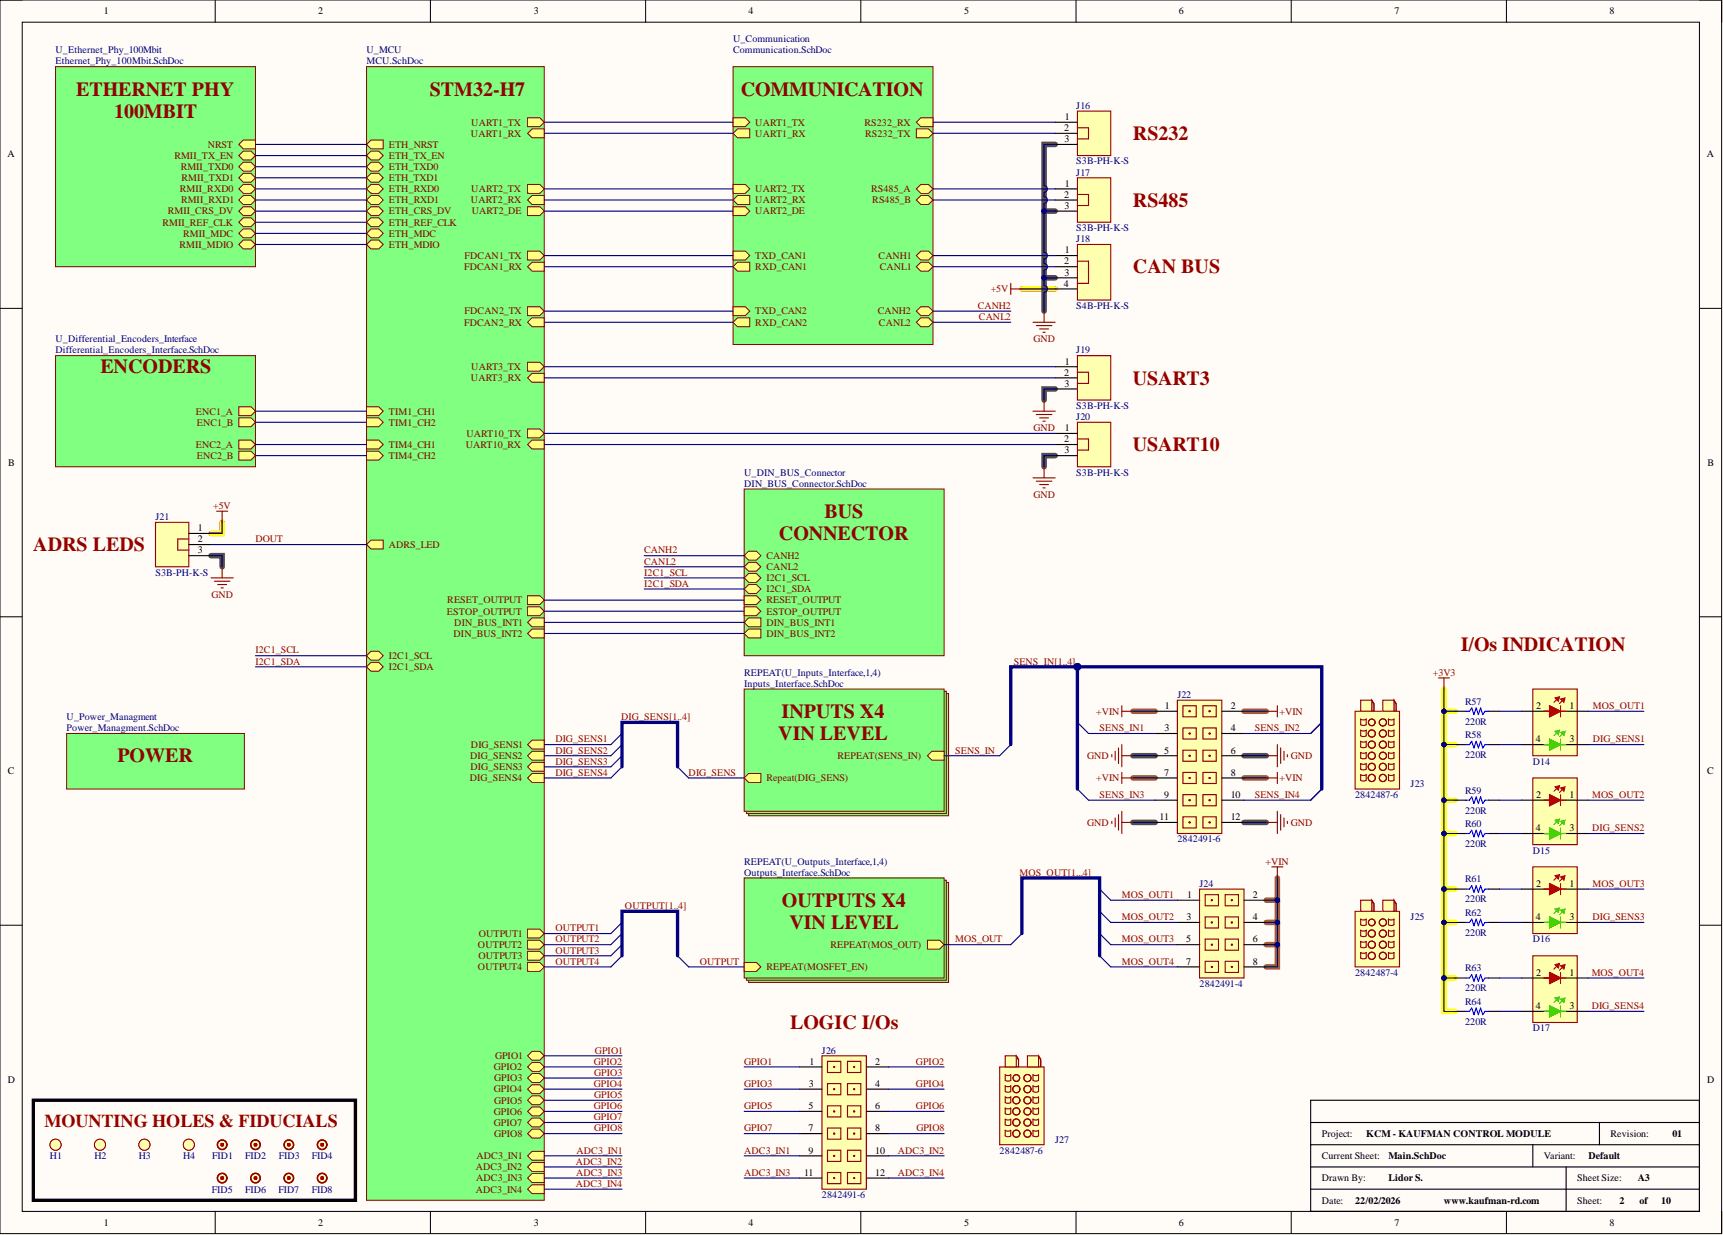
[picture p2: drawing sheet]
<svg xmlns="http://www.w3.org/2000/svg" width="393mm" height="282mm" viewBox="0 0 393 282" stroke-linecap="round" stroke-linejoin="round" font-family="sans-serif">
<defs><g id="words">
<g font-size="4.6" fill="#980000">
<text x="17.4" y="21.8">ETHERNET PHY</text>
<text x="98.1" y="21.8">STM32-H7</text>
<text x="169.1" y="21.8">COMMUNICATION</text>
<text x="26" y="26.9">100MBIT</text>
<text x="258.6" y="32">RS232</text>
<text x="258.6" y="47.2">RS485</text>
<text x="258.6" y="62.4">CAN BUS</text>
<text x="22.9" y="85.2">ENCODERS</text>
<text x="258.6" y="87.8">USART3</text>
<text x="258.6" y="103">USART10</text>
<text x="188.2" y="118.2">BUS</text>
<text x="7.6" y="125.8">ADRS LEDS</text>
<text x="177.8" y="123.3">CONNECTOR</text>
<text x="333.5" y="148.6">I/Os INDICATION</text>
<text x="178.4" y="163.9">INPUTS X4</text>
<text x="177.7" y="168.9">VIN LEVEL</text>
<text x="26.8" y="174">POWER</text>
<text x="178.5" y="207">OUTPUTS X4</text>
<text x="180.2" y="212.1">VIN LEVEL</text>
<text x="180.4" y="234.9">LOGIC I/Os</text>
</g>
<text font-size="4.1" fill="#980000" x="10.1" y="257.3">MOUNTING HOLES &amp; FIDUCIALS</text>
<g font-size="2.3">
<text x="23.7" y="3.3">1</text>
<text x="72.6" y="3.3">2</text>
<text x="121.9" y="3.3">3</text>
<text x="170.9" y="3.3">4</text>
<text x="220.1" y="3.3">5</text>
<text x="269.1" y="3.3">6</text>
<text x="318.3" y="3.3">7</text>
<text x="367.4" y="3.3">8</text>
<text x="242.9" y="29.9">2</text>
<text x="243.1" y="27.4">1</text>
<text x="1.7" y="35.9">A</text>
<text x="243" y="32.5">3</text>
<text x="389.7" y="35.9">A</text>
<text x="242.9" y="45.1">2</text>
<text x="243" y="47.7">3</text>
<text x="243.1" y="42.6">1</text>
<text x="243.1" y="57.8">1</text>
<text x="242.8" y="65.4">4</text>
<text x="242.9" y="60.4">2</text>
<text x="243" y="62.9">3</text>
<text x="243.1" y="83.2">1</text>
<text x="242.9" y="85.7">2</text>
<text x="243" y="88.3">3</text>
<text x="242.9" y="100.9">2</text>
<text x="243.1" y="98.4">1</text>
<text x="1.9" y="106.4">B</text>
<text x="243" y="103.5">3</text>
<text x="389.8" y="106.4">B</text>
<text x="45.1" y="121.2">1</text>
<text x="45.1" y="123.8">2</text>
<text x="45.1" y="126.3">3</text>
<text x="265.9" y="161.8">1</text>
<text x="281" y="161.8">2</text>
<text x="350.7" y="161.8">2</text>
<text x="358.3" y="161.8">1</text>
<text x="265.8" y="166.9">3</text>
<text x="281" y="166.9">4</text>
<text x="265.7" y="172">5</text>
<text x="281" y="172">6</text>
<text x="350.6" y="169.4">4</text>
<text x="358.3" y="169.4">3</text>
<text x="1.8" y="176.7">C</text>
<text x="265.7" y="177">7</text>
<text x="281" y="177">8</text>
<text x="389.7" y="176.7">C</text>
<text x="265.7" y="182.1">9</text>
<text x="281" y="182.1">10</text>
<text x="350.7" y="182.1">2</text>
<text x="358.3" y="182.1">1</text>
<text x="264.7" y="187.2">11</text>
<text x="281" y="187.2">12</text>
<text x="350.6" y="189.7">4</text>
<text x="358.3" y="189.7">3</text>
<text x="350.7" y="202.4">2</text>
<text x="358.3" y="202.4">1</text>
<text x="271" y="205">1</text>
<text x="286" y="205">2</text>
<text x="270.8" y="215.1">5</text>
<text x="270.9" y="210">3</text>
<text x="286" y="210">4</text>
<text x="286" y="215.1">6</text>
<text x="350.6" y="210">4</text>
<text x="358.3" y="210">3</text>
<text x="270.8" y="220.2">7</text>
<text x="286" y="220.2">8</text>
<text x="350.7" y="222.7">2</text>
<text x="358.3" y="222.7">1</text>
<text x="350.6" y="230.3">4</text>
<text x="358.3" y="230.3">3</text>
<text x="184.8" y="243">1</text>
<text x="199.8" y="243">2</text>
<text x="1.8" y="247.1">D</text>
<text x="184.7" y="248.1">3</text>
<text x="199.8" y="248.1">4</text>
<text x="389.7" y="247.1">D</text>
<text x="184.6" y="253.1">5</text>
<text x="199.8" y="253.1">6</text>
<text x="184.6" y="258.2">7</text>
<text x="184.6" y="263.3">9</text>
<text x="199.8" y="258.2">8</text>
<text x="199.8" y="263.3">10</text>
<text x="301.7" y="259.5">Project:</text>
<text x="311.9" y="259.5">KCM - KAUFMAN CONTROL MODULE</text>
<text x="367.7" y="259.5">Revision:</text>
<text x="381.8" y="259.5">01</text>
<text x="183.6" y="268.4">11</text>
<text x="199.8" y="268.4">12</text>
<text x="301.7" y="269.6">Drawn By:</text>
<text x="301.7" y="264.6">Current Sheet:</text>
<text x="317" y="269.6">Lidor S.</text>
<text x="317" y="264.6">Main.SchDoc</text>
<text x="352.5" y="264.6">Variant:</text>
<text x="360.1" y="269.6">Sheet Size:</text>
<text x="362.6" y="264.6">Default</text>
<text x="373.9" y="269.6">A3</text>
<text x="301.7" y="274.7">Date:</text>
<text x="309.4" y="274.7">22/02/2026</text>
<text x="329.6" y="274.7">www.kaufman-rd.com</text>
<text x="360.1" y="274.7">Sheet:</text>
<text x="369.7" y="274.7">2</text>
<text x="374.3" y="274.7">of</text>
<text x="379.3" y="274.7">10</text>
<text x="23.7" y="279.8">1</text>
<text x="72.6" y="279.8">2</text>
<text x="121.9" y="279.8">3</text>
<text x="170.9" y="279.8">4</text>
<text x="220.1" y="279.8">5</text>
<text x="269.1" y="279.8">6</text>
<text x="318.3" y="279.8">7</text>
<text x="367.4" y="279.8">8</text>
</g>
<g font-size="2.3" fill="#000080">
<text x="167.4" y="9.6">U_Communication</text>
<text x="12.7" y="12.2">U_Ethernet_Phy_100Mbit</text>
<text x="12.7" y="14.7">Ethernet_Phy_100Mbit.SchDoc</text>
<text x="83.7" y="12.2">U_MCU</text>
<text x="83.7" y="14.7">MCU.SchDoc</text>
<text x="167.4" y="12.2">Communication.SchDoc</text>
<text x="245.7" y="24.9">J16</text>
<text x="245.7" y="37.5">S3B-PH-K-S</text>
<text x="245.7" y="40.1">J17</text>
<text x="245.7" y="52.8">S3B-PH-K-S</text>
<text x="245.7" y="55.3">J18</text>
<text x="245.7" y="70.5">S4B-PH-K-S</text>
<text x="12.7" y="78.1">U_Differential_Encoders_Interface</text>
<text x="12.7" y="80.7">Differential_Encoders_Interface.SchDoc</text>
<text x="245.7" y="80.7">J19</text>
<text x="245.7" y="93.3">S3B-PH-K-S</text>
<text x="245.7" y="95.9">J20</text>
<text x="169.9" y="108.6">U_DIN_BUS_Connector</text>
<text x="169.9" y="111.1">DIN_BUS_Connector.SchDoc</text>
<text x="245.7" y="108.6">S3B-PH-K-S</text>
<text x="35.5" y="118.7">J21</text>
<text x="35.5" y="131.4">S3B-PH-K-S</text>
<text x="169.9" y="154.2">REPEAT(U_Inputs_Interface,1,4)</text>
<text x="169.9" y="156.8">Inputs_Interface.SchDoc</text>
<text x="268.8" y="159.3">J22</text>
<text x="334.5" y="160.8">R57</text>
<text x="15.2" y="164.4">U_Power_Managment</text>
<text x="15.2" y="166.9">Power_Managment.SchDoc</text>
<text x="334.5" y="165.4">220R</text>
<text x="334.5" y="173">220R</text>
<text x="334.5" y="168.4">R58</text>
<text x="322" y="179.6">J23</text>
<text x="349.9" y="174.5">D14</text>
<text x="309.4" y="182.1">2842487-6</text>
<text x="334.5" y="185.7">220R</text>
<text x="334.5" y="181.1">R59</text>
<text x="334.5" y="188.7">R60</text>
<text x="169.9" y="197.3">REPEAT(U_Outputs_Interface,1,4)</text>
<text x="268.8" y="192.3">2842491-6</text>
<text x="334.5" y="193.3">220R</text>
<text x="349.9" y="194.8">D15</text>
<text x="169.9" y="199.9">Outputs_Interface.SchDoc</text>
<text x="273.9" y="202.4">J24</text>
<text x="334.5" y="201.4">R61</text>
<text x="334.5" y="206">220R</text>
<text x="334.5" y="209">R62</text>
<text x="322" y="210">J25</text>
<text x="334.5" y="213.6">220R</text>
<text x="349.9" y="215.1">D16</text>
<text x="334.5" y="221.7">R63</text>
<text x="273.9" y="225.2">2842491-4</text>
<text x="309.4" y="222.7">2842487-4</text>
<text x="334.5" y="226.3">220R</text>
<text x="334.5" y="233.9">220R</text>
<text x="334.5" y="229.3">R64</text>
<text x="349.9" y="235.4">D17</text>
<text x="187.6" y="240.5">J26</text>
<text x="228.2" y="263.3">2842487-6</text>
<text x="240.9" y="260.8">J27</text>
<text x="11.4" y="264.6">H1</text>
<text x="21.6" y="264.6">H2</text>
<text x="31.7" y="264.6">H3</text>
<text x="41.8" y="264.6">H4</text>
<text x="48.4" y="264.6">FID1</text>
<text x="56" y="264.6">FID2</text>
<text x="63.6" y="264.6">FID3</text>
<text x="71.2" y="264.6">FID4</text>
<text x="48.3" y="272.2">FID5</text>
<text x="56" y="272.2">FID6</text>
<text x="63.6" y="272.2">FID7</text>
<text x="71.2" y="272.2">FID8</text>
<text x="187.6" y="273.4">2842491-6</text>
</g>
<g font-size="2.3" fill="#800000">
<text x="107.6" y="28.7">UART1_TX</text>
<text x="172.4" y="28.7">UART1_TX</text>
<text x="197.4" y="28.7">RS232_RX</text>
<text x="47.4" y="33.7">NRST</text>
<text x="88.7" y="33.7">ETH_NRST</text>
<text x="107.5" y="31.2">UART1_RX</text>
<text x="172.4" y="31.2">UART1_RX</text>
<text x="197.5" y="31.2">RS232_TX</text>
<text x="39.8" y="36.3">RMII_TX_EN</text>
<text x="41.2" y="38.8">RMII_TXD0</text>
<text x="41.4" y="41.3">RMII_TXD1</text>
<text x="88.7" y="36.3">ETH_TX_EN</text>
<text x="88.7" y="38.8">ETH_TXD0</text>
<text x="88.7" y="41.3">ETH_TXD1</text>
<text x="41.1" y="43.9">RMII_RXD0</text>
<text x="41.3" y="46.4">RMII_RXD1</text>
<text x="88.7" y="43.9">ETH_RXD0</text>
<text x="88.7" y="46.4">ETH_RXD1</text>
<text x="107.5" y="46.4">UART2_RX</text>
<text x="107.6" y="43.9">UART2_TX</text>
<text x="172.4" y="46.4">UART2_RX</text>
<text x="172.4" y="43.9">UART2_TX</text>
<text x="198.9" y="43.9">RS485_A</text>
<text x="199.1" y="46.4">RS485_B</text>
<text x="37.1" y="51.5">RMII_REF_CLK</text>
<text x="38.3" y="48.9">RMII_CRS_DV</text>
<text x="88.7" y="51.5">ETH_REF_CLK</text>
<text x="88.7" y="48.9">ETH_CRS_DV</text>
<text x="107.7" y="48.9">UART2_DE</text>
<text x="172.4" y="48.9">UART2_DE</text>
<text x="41" y="56.6">RMII_MDIO</text>
<text x="41.8" y="54">RMII_MDC</text>
<text x="88.7" y="54">ETH_MDC</text>
<text x="88.7" y="56.6">ETH_MDIO</text>
<text x="106.1" y="59.1">FDCAN1_TX</text>
<text x="172.4" y="59.1">TXD_CAN1</text>
<text x="200.6" y="59.1">CANH1</text>
<text x="106" y="61.6">FDCAN1_RX</text>
<text x="172.4" y="61.6">RXD_CAN1</text>
<text x="200.8" y="61.6">CANL1</text>
<text x="106.1" y="71.8">FDCAN2_TX</text>
<text x="172.4" y="71.8">TXD_CAN2</text>
<text x="200.4" y="71.8">CANH2</text>
<text x="226.2" y="66.7">+5V</text>
<text x="106" y="74.3">FDCAN2_RX</text>
<text x="172.4" y="74.3">RXD_CAN2</text>
<text x="200.7" y="74.3">CANL2</text>
<text x="235.9" y="78.1">GND</text>
<text x="107.5" y="87">UART3_RX</text>
<text x="107.6" y="84.5">UART3_TX</text>
<text x="44.7" y="94.6">ENC1_A</text>
<text x="88.7" y="94.6">TIM1_CH1</text>
<text x="45" y="97.1">ENC1_B</text>
<text x="88.7" y="97.1">TIM1_CH2</text>
<text x="106.5" y="99.7">UART10_TX</text>
<text x="235.9" y="98.4">GND</text>
<text x="44.7" y="102.2">ENC2_A</text>
<text x="45" y="104.8">ENC2_B</text>
<text x="88.7" y="102.2">TIM4_CH1</text>
<text x="88.7" y="104.8">TIM4_CH2</text>
<text x="106.3" y="102.2">UART10_RX</text>
<text x="235.9" y="113.6">GND</text>
<text x="48.7" y="116.2">+5V</text>
<text x="88.7" y="125">ADRS_LED</text>
<text x="175" y="130.1">CANL2</text>
<text x="175" y="127.6">CANH2</text>
<text x="48.3" y="136.5">GND</text>
<text x="102.1" y="137.7">RESET_OUTPUT</text>
<text x="175" y="137.7">RESET_OUTPUT</text>
<text x="175" y="132.7">I2C1_SCL</text>
<text x="175" y="135.2">I2C1_SDA</text>
<text x="102" y="140.3">ESTOP_OUTPUT</text>
<text x="103.7" y="142.8">DIN_BUS_INT1</text>
<text x="175" y="140.3">ESTOP_OUTPUT</text>
<text x="175" y="142.8">DIN_BUS_INT1</text>
<text x="103.5" y="145.3">DIN_BUS_INT2</text>
<text x="175" y="145.3">DIN_BUS_INT2</text>
<text x="88.7" y="150.4">I2C1_SCL</text>
<text x="88.7" y="153">I2C1_SDA</text>
<text x="327.1" y="154.2">+3V3</text>
<text x="250.3" y="163.1">+VIN</text>
<text x="292.1" y="163.1">+VIN</text>
<text x="107.3" y="173.2">DIG_SENS2</text>
<text x="107.5" y="170.7">DIG_SENS1</text>
<text x="191.2" y="173.2">REPEAT(SENS_IN)</text>
<text x="248.2" y="173.2">GND</text>
<text x="294.6" y="173.2">GND</text>
<text x="107.3" y="178.3">DIG_SENS4</text>
<text x="107.4" y="175.8">DIG_SENS3</text>
<text x="175" y="178.3">Repeat(DIG_SENS)</text>
<text x="250.3" y="178.3">+VIN</text>
<text x="292.1" y="178.3">+VIN</text>
<text x="248.2" y="188.5">GND</text>
<text x="294.6" y="188.5">GND</text>
<text x="288.9" y="197.3">+VIN</text>
<text x="109.3" y="213.8">OUTPUT1</text>
<text x="109.1" y="221.4">OUTPUT4</text>
<text x="109.1" y="216.4">OUTPUT2</text>
<text x="109.2" y="218.9">OUTPUT3</text>
<text x="175" y="221.4">REPEAT(MOSFET_EN)</text>
<text x="189.6" y="216.4">REPEAT(MOS_OUT)</text>
<text x="112.8" y="244.3">GPIO2</text>
<text x="113" y="241.7">GPIO1</text>
<text x="112.8" y="249.3">GPIO4</text>
<text x="112.8" y="246.8">GPIO3</text>
<text x="112.8" y="251.9">GPIO5</text>
<text x="112.8" y="254.4">GPIO6</text>
<text x="112.8" y="257">GPIO7</text>
<text x="112.8" y="259.5">GPIO8</text>
<text x="108.6" y="267.1">ADC3_IN2</text>
<text x="108.7" y="269.6">ADC3_IN3</text>
<text x="108.8" y="264.6">ADC3_IN1</text>
<text x="108.6" y="272.2">ADC3_IN4</text>
</g>
<g font-size="2.3" fill="#980000">
<text x="223.2" y="70.5">CANH2</text>
<text x="223.5" y="73">CANL2</text>
<text x="58.3" y="123.8">DOUT</text>
<text x="147.1" y="126.3">CANH2</text>
<text x="147.1" y="128.9">CANL2</text>
<text x="147.1" y="131.4">I2C1_SCL</text>
<text x="147.1" y="133.9">I2C1_SDA</text>
<text x="58.3" y="149.1">I2C1_SCL</text>
<text x="58.3" y="151.7">I2C1_SDA</text>
<text x="231.4" y="151.7">SENS_IN[1..4]</text>
<text x="363.6" y="161.8">MOS_OUT1</text>
<text x="141.8" y="164.4">DIG_SENS[1..4]</text>
<text x="251" y="166.9">SENS_IN1</text>
<text x="286.5" y="166.9">SENS_IN2</text>
<text x="126.8" y="169.4">DIG_SENS1</text>
<text x="126.8" y="172">DIG_SENS2</text>
<text x="218.1" y="172">SENS_IN</text>
<text x="363.6" y="169.4">DIG_SENS1</text>
<text x="126.8" y="174.5">DIG_SENS3</text>
<text x="126.8" y="177">DIG_SENS4</text>
<text x="157.2" y="177">DIG_SENS</text>
<text x="251" y="182.1">SENS_IN3</text>
<text x="286.5" y="182.1">SENS_IN4</text>
<text x="363.5" y="182.1">MOS_OUT2</text>
<text x="363.5" y="189.7">DIG_SENS2</text>
<text x="232.8" y="199.9">MOS_OUT[1...4]</text>
<text x="363.5" y="202.4">MOS_OUT3</text>
<text x="142.7" y="207.5">OUTPUT[1..4]</text>
<text x="256.1" y="205">MOS_OUT1</text>
<text x="126.8" y="212.6">OUTPUT1</text>
<text x="126.8" y="215.1">OUTPUT2</text>
<text x="218.1" y="215.1">MOS_OUT</text>
<text x="256.1" y="210">MOS_OUT2</text>
<text x="256.1" y="215.1">MOS_OUT3</text>
<text x="363.5" y="210">DIG_SENS3</text>
<text x="126.8" y="217.6">OUTPUT3</text>
<text x="126.8" y="220.2">OUTPUT4</text>
<text x="159.7" y="220.2">OUTPUT</text>
<text x="256.1" y="220.2">MOS_OUT4</text>
<text x="363.4" y="222.7">MOS_OUT4</text>
<text x="363.4" y="230.3">DIG_SENS4</text>
<text x="135.6" y="243">GPIO2</text>
<text x="135.7" y="245.5">GPIO3</text>
<text x="135.8" y="240.5">GPIO1</text>
<text x="169.9" y="243">GPIO1</text>
<text x="209.1" y="243">GPIO2</text>
<text x="135.6" y="248.1">GPIO4</text>
<text x="135.7" y="250.6">GPIO5</text>
<text x="169.9" y="248.1">GPIO3</text>
<text x="209.1" y="248.1">GPIO4</text>
<text x="135.6" y="253.1">GPIO6</text>
<text x="135.6" y="255.7">GPIO7</text>
<text x="169.9" y="253.1">GPIO5</text>
<text x="209.1" y="253.1">GPIO6</text>
<text x="131.6" y="263.3">ADC3_IN1</text>
<text x="135.7" y="258.2">GPIO8</text>
<text x="169.9" y="263.3">ADC3_IN1</text>
<text x="169.9" y="258.2">GPIO7</text>
<text x="205" y="263.3">ADC3_IN2</text>
<text x="209.2" y="258.2">GPIO8</text>
<text x="131.4" y="265.8">ADC3_IN2</text>
<text x="131.5" y="268.4">ADC3_IN3</text>
<text x="169.9" y="268.4">ADC3_IN3</text>
<text x="205" y="268.4">ADC3_IN4</text>
<text x="131.4" y="270.9">ADC3_IN4</text>
</g>
</g></defs>
<path d="M0 0h393v281.6h-393z" fill-rule="evenodd" fill="#fffcf8"/>
<path d="M0 0h393v281.6h-393z" fill="none" stroke="#000" stroke-width=".23"/>
<path d="M5.1 5.1h382.9v271.4h-382.9z" fill-rule="evenodd" fill="#fffcf8"/>
<g fill="none" stroke="#000" stroke-width=".23">
<path d="M0 0h5.1M49.1 0v5.1M98.3 0v5.1M147.4 0v5.1M196.5 0v5.1M245.6 0v5.1M294.8 0v5.1M343.9 0v5.1M388 0h5v5.1M5.1 5.1h382.9v271.4h-382.9zM0 70.4h5.1M388 70.4h5"/>
<path d="M0 140.8h5.1M388 140.8h5M0 211.2h5.1M388 211.2h5M49.1 276.5v5.1M98.3 276.5v5.1M147.4 276.5v5.1M196.5 276.5v5.1M245.6 276.5v5.1M294.8 276.5v5.1M343.9 276.5v5.1M393 276.5v5.1"/>
</g>
<path d="M258.6 162.3h5.1M258.6 177.6h5.1M284 162.3h5.1M284 177.6h5.1M291.6 200.4v5.1h-2.5M291.6 205.5v5h-2.5M291.6 210.5v5.1h-2.5M291.6 215.6v5.1h-2.5" fill="none" stroke="#963" stroke-width="1.3"/>
<path d="M240.9 33h-2.5v38M238.4 48.2h2.5M238.4 63.4h2.5M240.9 88.8h-2.5v2.5M240.9 104h-2.5v2.5M48.2 126.8h2.5v2.6M258.6 172.5h5.1M284 172.5h5.1M258.6 187.7h5.1M284 187.7h5.1" fill="none" stroke="#505050" stroke-width="1.3"/>
<path d="M233.3 65.9h7.6M50.7 119.2v2.6h-2.5" fill="none" stroke="#f90" stroke-width="1.3"/>
<path d="M329.6 157.3v73.5h2.6M329.6 169.9h2.6M329.6 162.3h2.6M329.6 190.2h2.6M329.6 182.6h2.6M329.6 210.5h2.6M329.6 202.9h2.6M329.6 223.2h2.6" fill="none" stroke="#ff0" stroke-width="1.3"/>
<path d="M299.2 251.1h88.8v25.4h-88.8zM299.2 256.2h88.8M365.1 256.2v5.1M299.2 271.4h88.8M299.2 261.3h88.8M299.2 266.3h88.8M349.9 261.3v5M357.5 266.3v10.2" fill="none" stroke="#000" stroke-width=".25"/>
<path d="M12.7 81.2h45.6v25.3h-45.6z" fill-rule="evenodd" fill="#80ff80"/>
<path d="M12.7 81.2h45.6v25.3h-45.6z" fill="none" stroke="#800000" stroke-width=".23"/>
<path d="M54.5 92.8h2.8l1 1-1 1.1h-2.8z" fill-rule="evenodd" fill="#ffff80"/>
<path d="M54.5 92.8h2.8l1 1-1 1.1h-2.8z" fill="none" stroke="#800000" stroke-width=".23"/>
<path d="M54.5 95.4h2.8l1 1-1 1h-2.8z" fill-rule="evenodd" fill="#ffff80"/>
<path d="M54.5 95.4h2.8l1 1-1 1h-2.8z" fill="none" stroke="#800000" stroke-width=".23"/>
<path d="M54.5 100.4h2.8l1 1.1-1 1h-2.8z" fill-rule="evenodd" fill="#ffff80"/>
<path d="M54.5 100.4h2.8l1 1.1-1 1h-2.8z" fill="none" stroke="#800000" stroke-width=".23"/>
<path d="M54.5 103h2.8l1 1-1 1h-2.8z" fill-rule="evenodd" fill="#ffff80"/>
<path d="M54.5 103h2.8l1 1-1 1h-2.8z" fill="none" stroke="#800000" stroke-width=".23"/>
<path d="M12.7 15.2h45.6v45.7h-45.6z" fill-rule="evenodd" fill="#80ff80"/>
<path d="M12.7 15.2h45.6v45.7h-45.6z" fill="none" stroke="#800000" stroke-width=".23"/>
<path d="M55.5 32h2.8v2h-2.8l-1-1z" fill-rule="evenodd" fill="#ffff80"/>
<path d="M55.5 32h2.8v2h-2.8l-1-1z" fill="none" stroke="#800000" stroke-width=".23"/>
<path d="M55.5 34.5h1.8l1 1-1 1h-1.8l-1-1z" fill-rule="evenodd" fill="#ffff80"/>
<path d="M55.5 34.5h1.8l1 1-1 1h-1.8l-1-1z" fill="none" stroke="#800000" stroke-width=".23"/>
<path d="M55.5 37h1.8l1 1-1 1.1h-1.8l-1-1.1z" fill-rule="evenodd" fill="#ffff80"/>
<path d="M55.5 37h1.8l1 1-1 1.1h-1.8l-1-1.1z" fill="none" stroke="#800000" stroke-width=".23"/>
<path d="M55.5 39.6h1.8l1 1-1 1h-1.8l-1-1z" fill-rule="evenodd" fill="#ffff80"/>
<path d="M55.5 39.6h1.8l1 1-1 1h-1.8l-1-1z" fill="none" stroke="#800000" stroke-width=".23"/>
<path d="M55.5 42.1h1.8l1 1-1 1h-1.8l-1-1z" fill-rule="evenodd" fill="#ffff80"/>
<path d="M55.5 42.1h1.8l1 1-1 1h-1.8l-1-1z" fill="none" stroke="#800000" stroke-width=".23"/>
<path d="M55.5 44.6h1.8l1 1.1-1 1h-1.8l-1-1z" fill-rule="evenodd" fill="#ffff80"/>
<path d="M55.5 44.6h1.8l1 1.1-1 1h-1.8l-1-1z" fill="none" stroke="#800000" stroke-width=".23"/>
<path d="M55.5 47.2h1.8l1 1-1 1h-1.8l-1-1z" fill-rule="evenodd" fill="#ffff80"/>
<path d="M55.5 47.2h1.8l1 1-1 1h-1.8l-1-1z" fill="none" stroke="#800000" stroke-width=".23"/>
<path d="M55.5 49.7h1.8l1 1-1 1h-1.8l-1-1z" fill-rule="evenodd" fill="#ffff80"/>
<path d="M55.5 49.7h1.8l1 1-1 1h-1.8l-1-1z" fill="none" stroke="#800000" stroke-width=".23"/>
<path d="M55.5 52.2h1.8l1 1.1-1 1h-1.8l-1-1z" fill-rule="evenodd" fill="#ffff80"/>
<path d="M55.5 52.2h1.8l1 1.1-1 1h-1.8l-1-1z" fill="none" stroke="#800000" stroke-width=".23"/>
<path d="M55.5 54.8h1.8l1 1-1 1h-1.8l-1-1z" fill-rule="evenodd" fill="#ffff80"/>
<path d="M55.5 54.8h1.8l1 1-1 1h-1.8l-1-1z" fill="none" stroke="#800000" stroke-width=".23"/>
<path d="M83.7 15.2h40.5v258.7h-40.5z" fill-rule="evenodd" fill="#80ff80"/>
<path d="M83.7 15.2h40.5v258.7h-40.5z" fill="none" stroke="#800000" stroke-width=".23"/>
<path d="M121.5 72.5h2.7v2.1h-2.7l-1.1-1z" fill-rule="evenodd" fill="#ffff80"/>
<path d="M121.5 72.5h2.7v2.1h-2.7l-1.1-1z" fill="none" stroke="#800000" stroke-width=".23"/>
<path d="M120.4 70h2.8l1 1-1 1h-2.8z" fill-rule="evenodd" fill="#ffff80"/>
<path d="M120.4 70h2.8l1 1-1 1h-2.8z" fill="none" stroke="#800000" stroke-width=".23"/>
<path d="M84.7 52.2h1.8l1 1.1-1 1h-1.8l-1-1z" fill-rule="evenodd" fill="#ffff80"/>
<path d="M84.7 52.2h1.8l1 1.1-1 1h-1.8l-1-1z" fill="none" stroke="#800000" stroke-width=".23"/>
<path d="M84.7 49.7h1.8l1 1-1 1h-1.8l-1-1z" fill-rule="evenodd" fill="#ffff80"/>
<path d="M84.7 49.7h1.8l1 1-1 1h-1.8l-1-1z" fill="none" stroke="#800000" stroke-width=".23"/>
<path d="M84.7 54.8h1.8l1 1-1 1h-1.8l-1-1z" fill-rule="evenodd" fill="#ffff80"/>
<path d="M84.7 54.8h1.8l1 1-1 1h-1.8l-1-1z" fill="none" stroke="#800000" stroke-width=".23"/>
<path d="M84.7 47.2h1.8l1 1-1 1h-1.8l-1-1z" fill-rule="evenodd" fill="#ffff80"/>
<path d="M84.7 47.2h1.8l1 1-1 1h-1.8l-1-1z" fill="none" stroke="#800000" stroke-width=".23"/>
<path d="M84.7 42.1h1.8l1 1-1 1h-1.8l-1-1z" fill-rule="evenodd" fill="#ffff80"/>
<path d="M84.7 42.1h1.8l1 1-1 1h-1.8l-1-1z" fill="none" stroke="#800000" stroke-width=".23"/>
<path d="M84.7 44.6h1.8l1 1.1-1 1h-1.8l-1-1z" fill-rule="evenodd" fill="#ffff80"/>
<path d="M84.7 44.6h1.8l1 1.1-1 1h-1.8l-1-1z" fill="none" stroke="#800000" stroke-width=".23"/>
<path d="M84.7 34.5h1.8l1 1-1 1h-1.8l-1-1z" fill-rule="evenodd" fill="#ffff80"/>
<path d="M84.7 34.5h1.8l1 1-1 1h-1.8l-1-1z" fill="none" stroke="#800000" stroke-width=".23"/>
<path d="M84.7 37h1.8l1 1-1 1.1h-1.8l-1-1.1z" fill-rule="evenodd" fill="#ffff80"/>
<path d="M84.7 37h1.8l1 1-1 1.1h-1.8l-1-1.1z" fill="none" stroke="#800000" stroke-width=".23"/>
<path d="M84.7 39.6h1.8l1 1-1 1h-1.8l-1-1z" fill-rule="evenodd" fill="#ffff80"/>
<path d="M84.7 39.6h1.8l1 1-1 1h-1.8l-1-1z" fill="none" stroke="#800000" stroke-width=".23"/>
<path d="M121.5 59.9h2.7v2h-2.7l-1.1-1z" fill-rule="evenodd" fill="#ffff80"/>
<path d="M121.5 59.9h2.7v2h-2.7l-1.1-1z" fill="none" stroke="#800000" stroke-width=".23"/>
<path d="M120.4 57.3h2.8l1 1-1 1h-2.8z" fill-rule="evenodd" fill="#ffff80"/>
<path d="M120.4 57.3h2.8l1 1-1 1h-2.8z" fill="none" stroke="#800000" stroke-width=".23"/>
<path d="M120.4 42.1h2.8l1 1-1 1h-2.8z" fill-rule="evenodd" fill="#ffff80"/>
<path d="M120.4 42.1h2.8l1 1-1 1h-2.8z" fill="none" stroke="#800000" stroke-width=".23"/>
<path d="M120.4 47.2h2.8l1 1-1 1h-2.8z" fill-rule="evenodd" fill="#ffff80"/>
<path d="M120.4 47.2h2.8l1 1-1 1h-2.8z" fill="none" stroke="#800000" stroke-width=".23"/>
<path d="M121.5 44.6h2.7v2.1h-2.7l-1.1-1z" fill-rule="evenodd" fill="#ffff80"/>
<path d="M121.5 44.6h2.7v2.1h-2.7l-1.1-1z" fill="none" stroke="#800000" stroke-width=".23"/>
<path d="M83.7 92.8h2.8l1 1-1 1.1h-2.8z" fill-rule="evenodd" fill="#ffff80"/>
<path d="M83.7 92.8h2.8l1 1-1 1.1h-2.8z" fill="none" stroke="#800000" stroke-width=".23"/>
<path d="M83.7 95.4h2.8l1 1-1 1h-2.8z" fill-rule="evenodd" fill="#ffff80"/>
<path d="M83.7 95.4h2.8l1 1-1 1h-2.8z" fill="none" stroke="#800000" stroke-width=".23"/>
<path d="M83.7 100.4h2.8l1 1.1-1 1h-2.8z" fill-rule="evenodd" fill="#ffff80"/>
<path d="M83.7 100.4h2.8l1 1.1-1 1h-2.8z" fill="none" stroke="#800000" stroke-width=".23"/>
<path d="M83.7 103h2.8l1 1-1 1h-2.8z" fill-rule="evenodd" fill="#ffff80"/>
<path d="M83.7 103h2.8l1 1-1 1h-2.8z" fill="none" stroke="#800000" stroke-width=".23"/>
<path d="M84.7 148.6h1.8l1 1.1-1 1h-1.8l-1-1z" fill-rule="evenodd" fill="#ffff80"/>
<path d="M84.7 148.6h1.8l1 1.1-1 1h-1.8l-1-1z" fill="none" stroke="#800000" stroke-width=".23"/>
<path d="M84.7 151.2h1.8l1 1-1 1h-1.8l-1-1z" fill-rule="evenodd" fill="#ffff80"/>
<path d="M84.7 151.2h1.8l1 1-1 1h-1.8l-1-1z" fill="none" stroke="#800000" stroke-width=".23"/>
<path d="M121.5 141h2.7v2.1h-2.7l-1.1-1.1z" fill-rule="evenodd" fill="#ffff80"/>
<path d="M121.5 141h2.7v2.1h-2.7l-1.1-1.1z" fill="none" stroke="#800000" stroke-width=".23"/>
<path d="M121.5 143.6h2.7v2h-2.7l-1.1-1z" fill-rule="evenodd" fill="#ffff80"/>
<path d="M121.5 143.6h2.7v2h-2.7l-1.1-1z" fill="none" stroke="#800000" stroke-width=".23"/>
<path d="M84.7 32h2.8v2h-2.8l-1-1z" fill-rule="evenodd" fill="#ffff80"/>
<path d="M84.7 32h2.8v2h-2.8l-1-1z" fill="none" stroke="#800000" stroke-width=".23"/>
<path d="M120.4 219.7h2.8l1 1-1 1h-2.8z" fill-rule="evenodd" fill="#ffff80"/>
<path d="M120.4 219.7h2.8l1 1-1 1h-2.8z" fill="none" stroke="#800000" stroke-width=".23"/>
<path d="M121.5 270.4h2.7v2h-2.7l-1.1-1z" fill-rule="evenodd" fill="#ffff80"/>
<path d="M121.5 270.4h2.7v2h-2.7l-1.1-1z" fill="none" stroke="#800000" stroke-width=".23"/>
<path d="M121.5 267.9h2.7v2h-2.7l-1.1-1z" fill-rule="evenodd" fill="#ffff80"/>
<path d="M121.5 267.9h2.7v2h-2.7l-1.1-1z" fill="none" stroke="#800000" stroke-width=".23"/>
<path d="M121.5 265.3h2.7v2.1h-2.7l-1.1-1.1z" fill-rule="evenodd" fill="#ffff80"/>
<path d="M121.5 265.3h2.7v2.1h-2.7l-1.1-1.1z" fill="none" stroke="#800000" stroke-width=".23"/>
<path d="M121.5 262.8h2.7v2h-2.7l-1.1-1z" fill-rule="evenodd" fill="#ffff80"/>
<path d="M121.5 262.8h2.7v2h-2.7l-1.1-1z" fill="none" stroke="#800000" stroke-width=".23"/>
<path d="M120.4 217.1h2.8l1 1-1 1.1h-2.8z" fill-rule="evenodd" fill="#ffff80"/>
<path d="M120.4 217.1h2.8l1 1-1 1.1h-2.8z" fill="none" stroke="#800000" stroke-width=".23"/>
<path d="M120.4 212.1h2.8l1 1-1 1h-2.8z" fill-rule="evenodd" fill="#ffff80"/>
<path d="M120.4 212.1h2.8l1 1-1 1h-2.8z" fill="none" stroke="#800000" stroke-width=".23"/>
<path d="M120.4 214.6h2.8l1 1-1 1h-2.8z" fill-rule="evenodd" fill="#ffff80"/>
<path d="M120.4 214.6h2.8l1 1-1 1h-2.8z" fill="none" stroke="#800000" stroke-width=".23"/>
<path d="M84.7 123.3h2.8v2h-2.8l-1-1z" fill-rule="evenodd" fill="#ffff80"/>
<path d="M84.7 123.3h2.8v2h-2.8l-1-1z" fill="none" stroke="#800000" stroke-width=".23"/>
<path d="M120.4 26.9h2.8l1 1-1 1h-2.8z" fill-rule="evenodd" fill="#ffff80"/>
<path d="M120.4 26.9h2.8l1 1-1 1h-2.8z" fill="none" stroke="#800000" stroke-width=".23"/>
<path d="M121.5 29.4h2.7v2h-2.7l-1.1-1z" fill-rule="evenodd" fill="#ffff80"/>
<path d="M121.5 29.4h2.7v2h-2.7l-1.1-1z" fill="none" stroke="#800000" stroke-width=".23"/>
<path d="M120.4 82.7h2.8l1 1-1 1h-2.8z" fill-rule="evenodd" fill="#ffff80"/>
<path d="M120.4 82.7h2.8l1 1-1 1h-2.8z" fill="none" stroke="#800000" stroke-width=".23"/>
<path d="M121.5 85.2h2.7v2.1h-2.7l-1.1-1.1z" fill-rule="evenodd" fill="#ffff80"/>
<path d="M121.5 85.2h2.7v2.1h-2.7l-1.1-1.1z" fill="none" stroke="#800000" stroke-width=".23"/>
<path d="M121.5 240h1.7l1 1-1 1h-1.7l-1.1-1z" fill-rule="evenodd" fill="#ffff80"/>
<path d="M121.5 240h1.7l1 1-1 1h-1.7l-1.1-1z" fill="none" stroke="#800000" stroke-width=".23"/>
<path d="M121.5 242.5h1.7l1 1-1 1h-1.7l-1.1-1z" fill-rule="evenodd" fill="#ffff80"/>
<path d="M121.5 242.5h1.7l1 1-1 1h-1.7l-1.1-1z" fill="none" stroke="#800000" stroke-width=".23"/>
<path d="M121.5 245h1.7l1 1-1 1.1h-1.7l-1.1-1.1z" fill-rule="evenodd" fill="#ffff80"/>
<path d="M121.5 245h1.7l1 1-1 1.1h-1.7l-1.1-1.1z" fill="none" stroke="#800000" stroke-width=".23"/>
<path d="M121.5 247.6h1.7l1 1-1 1h-1.7l-1.1-1z" fill-rule="evenodd" fill="#ffff80"/>
<path d="M121.5 247.6h1.7l1 1-1 1h-1.7l-1.1-1z" fill="none" stroke="#800000" stroke-width=".23"/>
<path d="M121.5 250.1h1.7l1 1-1 1h-1.7l-1.1-1z" fill-rule="evenodd" fill="#ffff80"/>
<path d="M121.5 250.1h1.7l1 1-1 1h-1.7l-1.1-1z" fill="none" stroke="#800000" stroke-width=".23"/>
<path d="M121.5 252.6h1.7l1 1.1-1 1h-1.7l-1.1-1z" fill-rule="evenodd" fill="#ffff80"/>
<path d="M121.5 252.6h1.7l1 1.1-1 1h-1.7l-1.1-1z" fill="none" stroke="#800000" stroke-width=".23"/>
<path d="M121.5 255.2h1.7l1 1-1 1h-1.7l-1.1-1z" fill-rule="evenodd" fill="#ffff80"/>
<path d="M121.5 255.2h1.7l1 1-1 1h-1.7l-1.1-1z" fill="none" stroke="#800000" stroke-width=".23"/>
<path d="M121.5 100.4h2.7v2.1h-2.7l-1.1-1z" fill-rule="evenodd" fill="#ffff80"/>
<path d="M121.5 100.4h2.7v2.1h-2.7l-1.1-1z" fill="none" stroke="#800000" stroke-width=".23"/>
<path d="M120.4 97.9h2.8l1 1-1 1h-2.8z" fill-rule="evenodd" fill="#ffff80"/>
<path d="M120.4 97.9h2.8l1 1-1 1h-2.8z" fill="none" stroke="#800000" stroke-width=".23"/>
<path d="M121.5 168.9h2.7v2.1h-2.7l-1.1-1.1z" fill-rule="evenodd" fill="#ffff80"/>
<path d="M121.5 168.9h2.7v2.1h-2.7l-1.1-1.1z" fill="none" stroke="#800000" stroke-width=".23"/>
<path d="M121.5 171.5h2.7v2h-2.7l-1.1-1z" fill-rule="evenodd" fill="#ffff80"/>
<path d="M121.5 171.5h2.7v2h-2.7l-1.1-1z" fill="none" stroke="#800000" stroke-width=".23"/>
<path d="M121.5 174h2.7v2h-2.7l-1.1-1z" fill-rule="evenodd" fill="#ffff80"/>
<path d="M121.5 174h2.7v2h-2.7l-1.1-1z" fill="none" stroke="#800000" stroke-width=".23"/>
<path d="M121.5 176.5h2.7v2.1h-2.7l-1.1-1z" fill-rule="evenodd" fill="#ffff80"/>
<path d="M121.5 176.5h2.7v2.1h-2.7l-1.1-1z" fill="none" stroke="#800000" stroke-width=".23"/>
<path d="M120.4 136h2.8l1 1-1 1h-2.8z" fill-rule="evenodd" fill="#ffff80"/>
<path d="M120.4 136h2.8l1 1-1 1h-2.8z" fill="none" stroke="#800000" stroke-width=".23"/>
<path d="M121.5 257.7h1.7l1 1-1 1h-1.7l-1.1-1z" fill-rule="evenodd" fill="#ffff80"/>
<path d="M121.5 257.7h1.7l1 1-1 1h-1.7l-1.1-1z" fill="none" stroke="#800000" stroke-width=".23"/>
<path d="M120.4 138.5h2.8l1 1-1 1h-2.8z" fill-rule="evenodd" fill="#ffff80"/>
<path d="M120.4 138.5h2.8l1 1-1 1h-2.8z" fill="none" stroke="#800000" stroke-width=".23"/>
<path d="M15.2 167.4h40.6v12.7h-40.6z" fill-rule="evenodd" fill="#80ff80"/>
<path d="M15.2 167.4h40.6v12.7h-40.6z" fill="none" stroke="#800000" stroke-width=".23"/>
<path d="M167.4 15.2h45.6v63.4h-45.6z" fill-rule="evenodd" fill="#80ff80"/>
<path d="M167.4 15.2h45.6v63.4h-45.6z" fill="none" stroke="#800000" stroke-width=".23"/>
<path d="M167.4 57.3h2.7l1.1 1-1.1 1h-2.7z" fill-rule="evenodd" fill="#ffff80"/>
<path d="M167.4 57.3h2.7l1.1 1-1.1 1h-2.7z" fill="none" stroke="#800000" stroke-width=".23"/>
<path d="M168.4 59.9h2.8v2h-2.8l-1-1z" fill-rule="evenodd" fill="#ffff80"/>
<path d="M168.4 59.9h2.8v2h-2.8l-1-1z" fill="none" stroke="#800000" stroke-width=".23"/>
<path d="M167.4 70h2.7l1.1 1-1.1 1h-2.7z" fill-rule="evenodd" fill="#ffff80"/>
<path d="M167.4 70h2.7l1.1 1-1.1 1h-2.7z" fill="none" stroke="#800000" stroke-width=".23"/>
<path d="M168.4 72.5h2.8v2.1h-2.8l-1-1z" fill-rule="evenodd" fill="#ffff80"/>
<path d="M168.4 72.5h2.8v2.1h-2.8l-1-1z" fill="none" stroke="#800000" stroke-width=".23"/>
<path d="M210.2 70h1.8l1 1-1 1h-1.8l-1-1z" fill-rule="evenodd" fill="#ffff80"/>
<path d="M210.2 70h1.8l1 1-1 1h-1.8l-1-1z" fill="none" stroke="#800000" stroke-width=".23"/>
<path d="M210.2 72.5h1.8l1 1.1-1 1h-1.8l-1-1z" fill-rule="evenodd" fill="#ffff80"/>
<path d="M210.2 72.5h1.8l1 1.1-1 1h-1.8l-1-1z" fill="none" stroke="#800000" stroke-width=".23"/>
<path d="M210.2 57.3h1.8l1 1-1 1h-1.8l-1-1z" fill-rule="evenodd" fill="#ffff80"/>
<path d="M210.2 57.3h1.8l1 1-1 1h-1.8l-1-1z" fill="none" stroke="#800000" stroke-width=".23"/>
<path d="M210.2 59.9h1.8l1 1-1 1h-1.8l-1-1z" fill-rule="evenodd" fill="#ffff80"/>
<path d="M210.2 59.9h1.8l1 1-1 1h-1.8l-1-1z" fill="none" stroke="#800000" stroke-width=".23"/>
<path d="M210.2 44.6h1.8l1 1.1-1 1h-1.8l-1-1z" fill-rule="evenodd" fill="#ffff80"/>
<path d="M210.2 44.6h1.8l1 1.1-1 1h-1.8l-1-1z" fill="none" stroke="#800000" stroke-width=".23"/>
<path d="M210.2 42.1h1.8l1 1-1 1h-1.8l-1-1z" fill-rule="evenodd" fill="#ffff80"/>
<path d="M210.2 42.1h1.8l1 1-1 1h-1.8l-1-1z" fill="none" stroke="#800000" stroke-width=".23"/>
<path d="M210.2 26.9h2.8v2h-2.8l-1-1z" fill-rule="evenodd" fill="#ffff80"/>
<path d="M210.2 26.9h2.8v2h-2.8l-1-1z" fill="none" stroke="#800000" stroke-width=".23"/>
<path d="M209.2 29.4h2.8l1 1-1 1h-2.8z" fill-rule="evenodd" fill="#ffff80"/>
<path d="M209.2 29.4h2.8l1 1-1 1h-2.8z" fill="none" stroke="#800000" stroke-width=".23"/>
<path d="M168.4 44.6h2.8v2.1h-2.8l-1-1z" fill-rule="evenodd" fill="#ffff80"/>
<path d="M168.4 44.6h2.8v2.1h-2.8l-1-1z" fill="none" stroke="#800000" stroke-width=".23"/>
<path d="M167.4 47.2h2.7l1.1 1-1.1 1h-2.7z" fill-rule="evenodd" fill="#ffff80"/>
<path d="M167.4 47.2h2.7l1.1 1-1.1 1h-2.7z" fill="none" stroke="#800000" stroke-width=".23"/>
<path d="M167.4 42.1h2.7l1.1 1-1.1 1h-2.7z" fill-rule="evenodd" fill="#ffff80"/>
<path d="M167.4 42.1h2.7l1.1 1-1.1 1h-2.7z" fill="none" stroke="#800000" stroke-width=".23"/>
<path d="M168.4 29.4h2.8v2h-2.8l-1-1z" fill-rule="evenodd" fill="#ffff80"/>
<path d="M168.4 29.4h2.8v2h-2.8l-1-1z" fill="none" stroke="#800000" stroke-width=".23"/>
<path d="M167.4 26.9h2.7l1.1 1-1.1 1h-2.7z" fill-rule="evenodd" fill="#ffff80"/>
<path d="M167.4 26.9h2.7l1.1 1-1.1 1h-2.7z" fill="none" stroke="#800000" stroke-width=".23"/>
<path d="M170.9 158.3h45.6v27.9h-45.6z" fill-rule="evenodd" fill="#80ff80"/>
<path d="M170.9 158.3h45.6v27.9h-45.6z" fill="none" stroke="#800000" stroke-width=".23"/>
<path d="M170.4 157.8h45.6v27.9h-45.6z" fill-rule="evenodd" fill="#80ff80"/>
<path d="M170.4 157.8h45.6v27.9h-45.6z" fill="none" stroke="#800000" stroke-width=".23"/>
<path d="M169.9 157.3h45.6v27.9h-45.6z" fill-rule="evenodd" fill="#80ff80"/>
<path d="M169.9 157.3h45.6v27.9h-45.6z" fill="none" stroke="#800000" stroke-width=".23"/>
<path d="M212.7 171.5h2.8v2h-2.8l-1-1z" fill-rule="evenodd" fill="#ffff80"/>
<path d="M212.7 171.5h2.8v2h-2.8l-1-1z" fill="none" stroke="#800000" stroke-width=".23"/>
<path d="M170.9 176.5h2.8v2.1h-2.8l-1-1z" fill-rule="evenodd" fill="#ffff80"/>
<path d="M170.9 176.5h2.8v2.1h-2.8l-1-1z" fill="none" stroke="#800000" stroke-width=".23"/>
<path d="M170.9 201.4h45.6v22.8h-45.6z" fill-rule="evenodd" fill="#80ff80"/>
<path d="M170.9 201.4h45.6v22.8h-45.6z" fill="none" stroke="#800000" stroke-width=".23"/>
<path d="M170.4 200.9h45.6v22.8h-45.6z" fill-rule="evenodd" fill="#80ff80"/>
<path d="M170.4 200.9h45.6v22.8h-45.6z" fill="none" stroke="#800000" stroke-width=".23"/>
<path d="M169.9 200.4h45.6v22.8h-45.6z" fill-rule="evenodd" fill="#80ff80"/>
<path d="M169.9 200.4h45.6v22.8h-45.6z" fill="none" stroke="#800000" stroke-width=".23"/>
<path d="M169.9 219.7h2.8l1 1-1 1h-2.8z" fill-rule="evenodd" fill="#ffff80"/>
<path d="M169.9 219.7h2.8l1 1-1 1h-2.8z" fill="none" stroke="#800000" stroke-width=".23"/>
<path d="M211.7 214.6h2.8l1 1-1 1h-2.8z" fill-rule="evenodd" fill="#ffff80"/>
<path d="M211.7 214.6h2.8l1 1-1 1h-2.8z" fill="none" stroke="#800000" stroke-width=".23"/>
<path d="M230.7 169.9l-2.5 2.6M246 164.9l2.5 2.5M301.7 164.9l-2.5 2.5M246 180.1l2.5 2.5M301.7 180.1l-2.5 2.5M233.3 213.1l-2.6 2.5M251 202.9l2.6 2.6M251 208l2.6 2.5M251 213.1l2.6 2.5M251 218.1l2.6 2.6" fill="none" stroke="#000080" stroke-width=".25"/>
<g fill="none" stroke="#800000" stroke-width=".25">
<path d="M253.8 172.2v.5M254.6 171.5v2M255.3 170.7v3.6M256.1 161.1v2.5M256.1 169.9v5.1M256.1 176.3v2.5M256.1 162.3h2.5M256.1 172.5h2.5M256.1 177.6h2.5M289.1 162.3h2.5M289.1 172.5h2.5M289.1 177.6h2.5"/>
<path d="M291.6 161.1v2.5M291.6 169.9v5.1M291.6 176.3v2.5M292.4 170.7v3.6M293.1 171.5v2M293.9 172.2v.5M253.8 187.4v.6M254.6 186.7v2M255.3 185.9v3.6M256.1 185.2v5M256.1 187.7h2.5M289.1 187.7h2.5"/>
<path d="M290.3 197.8h2.6M291.6 185.2v5M291.6 197.8v2.6M292.4 185.9v3.6M293.1 186.7v2M293.9 187.4v.6"/>
</g>
<path d="M273.9 202.9h10.1v20.3h-10.1z" fill-rule="evenodd" fill="#ffffb0"/>
<g fill="none" stroke="#980000" stroke-width=".25">
<path d="M273.9 202.9h10.1v20.3h-10.1zM275.1 204.2h3.1v2.5h-3.1zM275.1 209.3h3.1v2.5h-3.1zM275.1 214.3h3.1v2.6h-3.1zM275.1 219.4h3.1v2.5h-3.1zM276.6 205.4l.1 .1zM276.6 210.5l.1 .1zM276.6 215.5l.1 .2zM279.7 204.2h3v2.5h-3zM279.7 209.3h3v2.5h-3zM279.7 214.3h3v2.6h-3zM279.7 219.4h3v2.5h-3z"/>
<path d="M281.1 205.4l.2 .1zM281.1 210.5l.2 .1zM281.1 215.5l.2 .2zM276.6 220.6l.1 .2zM281.1 220.6l.2 .2z"/>
</g>
<path d="M268.8 205.5h5.1M268.8 210.5h5.1M268.8 215.6h5.1M284 205.5h5.1M284 210.5h5.1M284 215.6h5.1M268.8 220.7h5.1M284 220.7h5.1" fill="none" stroke="#000" stroke-width=".25"/>
<path d="M268.8 159.8h10.1v30.4h-10.1z" fill-rule="evenodd" fill="#ffffb0"/>
<g fill="none" stroke="#980000" stroke-width=".25">
<path d="M268.8 159.8h10.1v30.4h-10.1zM270.1 161.1h3v2.5h-3zM270.1 166.1h3v2.6h-3zM270.1 171.2h3v2.6h-3zM270.1 176.3h3v2.5h-3zM271.5 162.3l.2 .1zM271.5 167.3l.2 .2zM271.5 172.4l.2 .2zM271.5 177.5l.2 .1zM274.6 161.1h3.1v2.5h-3.1zM274.6 166.1h3.1v2.6h-3.1zM274.6 171.2h3.1v2.6h-3.1z"/>
<path d="M274.6 176.3h3.1v2.5h-3.1zM276.1 162.3l.1 .1zM276.1 167.3l.1 .2zM276.1 172.4l.1 .2zM276.1 177.5l.1 .1zM270.1 181.4h3v2.5h-3zM270.1 186.4h3v2.6h-3zM271.5 182.6l.2 .1zM271.5 187.6l.2 .2zM274.6 181.4h3.1v2.5h-3.1zM274.6 186.4h3.1v2.6h-3.1zM276.1 182.6l.1 .1z"/>
<path d="M276.1 187.6l.1 .2z"/>
</g>
<path d="M263.7 162.3h5.1M263.7 167.4h5.1M263.7 172.5h5.1M263.7 177.6h5.1M278.9 162.3h5.1M278.9 167.4h5.1M278.9 172.5h5.1M278.9 177.6h5.1M263.7 182.6h5.1M263.7 187.7h5.1M278.9 182.6h5.1M278.9 187.7h5.1" fill="none" stroke="#000" stroke-width=".25"/>
<path d="M318.2 205.5l.5 1v1.5h-.5z" fill-rule="evenodd" fill="#ffffb0"/>
<path d="M318.2 205.5l.5 1v1.5h-.5z" fill="none" stroke="#980000" stroke-width=".23"/>
<path d="M313.2 205.5l.5 1v1.5h-.5z" fill-rule="evenodd" fill="#ffffb0"/>
<path d="M313.2 205.5l.5 1v1.5h-.5z" fill="none" stroke="#980000" stroke-width=".23"/>
<path d="M309.4 208h10.1v12.7h-10.1z" fill-rule="evenodd" fill="#ffffb0"/>
<g fill="none" stroke="#980000" stroke-width=".25">
<path d="M309.4 208h10.1v12.7h-10.1zM310.6 209.8l.5 .2 .8-.2v1.3l-.8 .1-.5-.2zM310.6 212.3l.5 .2 .8-.2v1.3l-.8 .2-.5-.2zM310.6 214.8l.5 .2 .8-.2v1.3l-.8 .2-.5-.2zM310.6 217.4l.5 .2 .8-.2v1.3l-.8 .1-.5-.2zM317 209.8l.5 .2 .7-.2v1.3l-.7 .1-.5-.2zM317 212.3l.5 .2 .7-.2v1.3l-.7 .2-.5-.2zM317 214.8l.5 .2 .7-.2v1.3l-.7 .2-.5-.2zM317 217.4l.5 .2 .7-.2v1.3l-.7 .1-.5-.2z"/>
<circle cx="313.2" cy="210.5" r=".76"/>
<circle cx="313.2" cy="218.1" r=".82"/>
<circle cx="313.2" cy="215.6" r=".82"/>
<circle cx="313.2" cy="213.1" r=".82"/>
<circle cx="315.7" cy="210.5" r=".82"/>
<circle cx="315.7" cy="218.1" r=".82"/>
<circle cx="315.7" cy="215.6" r=".82"/>
<circle cx="315.7" cy="213.1" r=".82"/>
</g>
<path d="M315.7 205.5h2.5v2.5h-2.5z" fill-rule="evenodd" fill="#ffffb0"/>
<path d="M315.7 205.5h2.5v2.5h-2.5z" fill="none" stroke="#980000" stroke-width=".25"/>
<path d="M310.6 205.5h2.6v2.5h-2.6z" fill-rule="evenodd" fill="#ffffb0"/>
<path d="M310.6 205.5h2.6v2.5h-2.6zM313.2 205.5l.5 .7v1.8M318.2 205.5l.5 .7v1.8" fill="none" stroke="#980000" stroke-width=".25"/>
<path d="M318.2 159.8l.5 1v1.5h-.5z" fill-rule="evenodd" fill="#ffffb0"/>
<path d="M318.2 159.8l.5 1v1.5h-.5z" fill="none" stroke="#980000" stroke-width=".23"/>
<path d="M313.2 159.8l.5 1v1.5h-.5z" fill-rule="evenodd" fill="#ffffb0"/>
<path d="M313.2 159.8l.5 1v1.5h-.5z" fill="none" stroke="#980000" stroke-width=".23"/>
<path d="M309.4 162.3h10.1v17.8h-10.1z" fill-rule="evenodd" fill="#ffffb0"/>
<g fill="none" stroke="#980000" stroke-width=".25">
<path d="M309.4 162.3h10.1v17.8h-10.1zM310.6 164.1l.5 .2 .8-.2v1.3l-.8 .2-.5-.2zM310.6 166.6l.5 .2 .8-.2v1.3l-.8 .2-.5-.2zM310.6 169.2l.5 .2 .8-.2v1.3l-.8 .1-.5-.1zM310.6 171.7l.5 .2 .8-.2v1.3l-.8 .2-.5-.2zM317 164.1l.5 .2 .7-.2v1.3l-.7 .2-.5-.2zM317 166.6l.5 .2 .7-.2v1.3l-.7 .2-.5-.2zM317 169.2l.5 .2 .7-.2v1.3l-.7 .1-.5-.1zM317 171.7l.5 .2 .7-.2v1.3l-.7 .2-.5-.2z"/>
<circle cx="313.2" cy="164.9" r=".76"/>
<circle cx="313.2" cy="167.4" r=".82"/>
<circle cx="313.2" cy="172.5" r=".82"/>
<circle cx="313.2" cy="170" r=".82"/>
<circle cx="315.7" cy="167.4" r=".82"/>
<circle cx="315.7" cy="172.5" r=".82"/>
<circle cx="315.7" cy="164.9" r=".82"/>
<circle cx="315.7" cy="170" r=".82"/>
</g>
<path d="M315.7 159.8h2.5v2.5h-2.5z" fill-rule="evenodd" fill="#ffffb0"/>
<path d="M315.7 159.8h2.5v2.5h-2.5z" fill="none" stroke="#980000" stroke-width=".25"/>
<path d="M310.6 159.8h2.6v2.5h-2.6z" fill-rule="evenodd" fill="#ffffb0"/>
<g fill="none" stroke="#980000" stroke-width=".25">
<path d="M310.6 159.8h2.6v2.5h-2.6zM313.2 159.8l.5 .8v1.7M318.2 159.8l.5 .8v1.7M310.6 174.3l.5 .1 .8-.1v1.3l-.8 .1-.5-.2zM310.6 176.8l.5 .2 .8-.2v1.3l-.8 .2-.5-.2zM317 174.3l.5 .1 .7-.1v1.3l-.7 .1-.5-.2zM317 176.8l.5 .2 .7-.2v1.3l-.7 .2-.5-.2z"/>
<circle cx="313.2" cy="177.6" r=".82"/>
<circle cx="313.2" cy="175" r=".82"/>
<circle cx="315.7" cy="177.6" r=".82"/>
<circle cx="315.7" cy="175" r=".82"/>
</g>
<path d="M349.9 157.3h10.2v15.2h-10.2z" fill-rule="evenodd" fill="#ffffb0"/>
<path d="M349.9 157.3h10.2v15.2h-10.2z" fill="none" stroke="#980000" stroke-width=".25"/>
<path d="M356.3 162.3h6.3M356.3 169.9h6.3" fill="none" stroke="#000" stroke-width=".25"/>
<path d="M355.5 159.5l-.8 .8M352.5 162.3h1.2M353.7 161.1l2.6 1.2-2.6 1.3zM356.3 161.1v2.5M356.3 162.3h1.2" fill="none" stroke="#f00" stroke-width=".25"/>
<path d="M355 159.3l1-.3-.2 1.1z" fill="#f00"/>
<path d="M355 159.3l1-.3-.2 1.1zM356.8 159.8l-.8 .8" fill="none" stroke="#f00" stroke-width=".25"/>
<path d="M356.3 159.5l1-.2-.3 1z" fill="#f00"/>
<path d="M356.3 159.5l1-.2-.3 1z" fill="none" stroke="#f00" stroke-width=".25"/>
<path d="M352.5 169.9h1.2M353.7 168.7l2.6 1.2-2.6 1.3zM355.5 167.2l-.8 .7M356.3 168.7v2.5M356.3 169.9h1.2" fill="none" stroke="#41d100" stroke-width=".25"/>
<path d="M355 166.9l1-.3-.2 1.1z" fill="#41d100"/>
<path d="M355 166.9l1-.3-.2 1.1zM356.8 167.4l-.8 .8" fill="none" stroke="#41d100" stroke-width=".25"/>
<path d="M356.3 167.2l1-.3-.3 1z" fill="#41d100"/>
<path d="M356.3 167.2l1-.3-.3 1z" fill="none" stroke="#41d100" stroke-width=".25"/>
<path d="M347.4 169.9h6.3M347.4 162.3h6.3" fill="none" stroke="#000" stroke-width=".25"/>
<path d="M353.7 161.1l2.6 1.2-2.6 1.3z" fill="#f00"/>
<path d="M353.7 161.1l2.6 1.2-2.6 1.3z" fill="none" stroke="#f00" stroke-width=".25"/>
<path d="M353.7 168.7l2.6 1.2-2.6 1.3z" fill="#41d100"/>
<path d="M352.5 169.9h1.2M353.7 168.7l2.6 1.2-2.6 1.3z" fill="none" stroke="#41d100" stroke-width=".25"/>
<path d="M352.5 162.3h1.2" fill="none" stroke="#f00" stroke-width=".25"/>
<path d="M349.9 177.6h10.2v15.2h-10.2z" fill-rule="evenodd" fill="#ffffb0"/>
<path d="M349.9 177.6h10.2v15.2h-10.2z" fill="none" stroke="#980000" stroke-width=".25"/>
<path d="M356.3 182.6h6.3M356.3 190.2h6.3" fill="none" stroke="#000" stroke-width=".25"/>
<path d="M355.5 179.8l-.8 .8M352.5 182.6h1.2M353.7 181.4l2.6 1.2-2.6 1.3zM356.3 181.4v2.5M356.3 182.6h1.2" fill="none" stroke="#f00" stroke-width=".25"/>
<path d="M355 179.6l1-.3-.2 1z" fill="#f00"/>
<path d="M355 179.6l1-.3-.2 1zM356.8 180.1l-.8 .8" fill="none" stroke="#f00" stroke-width=".25"/>
<path d="M356.3 179.8l1-.2-.3 1z" fill="#f00"/>
<path d="M356.3 179.8l1-.2-.3 1z" fill="none" stroke="#f00" stroke-width=".25"/>
<path d="M352.5 190.2h1.2M353.7 189l2.6 1.2-2.6 1.3zM355.5 187.4l-.8 .8M356.3 189v2.5M356.3 190.2h1.2" fill="none" stroke="#41d100" stroke-width=".25"/>
<path d="M355 187.2l1-.3-.2 1.1z" fill="#41d100"/>
<path d="M355 187.2l1-.3-.2 1.1zM356.8 187.7l-.8 .8" fill="none" stroke="#41d100" stroke-width=".25"/>
<path d="M356.3 187.4l1-.2-.3 1z" fill="#41d100"/>
<path d="M356.3 187.4l1-.2-.3 1z" fill="none" stroke="#41d100" stroke-width=".25"/>
<path d="M347.4 190.2h6.3M347.4 182.6h6.3" fill="none" stroke="#000" stroke-width=".25"/>
<path d="M353.7 181.4l2.6 1.2-2.6 1.3z" fill="#f00"/>
<path d="M353.7 181.4l2.6 1.2-2.6 1.3z" fill="none" stroke="#f00" stroke-width=".25"/>
<path d="M353.7 189l2.6 1.2-2.6 1.3z" fill="#41d100"/>
<path d="M352.5 190.2h1.2M353.7 189l2.6 1.2-2.6 1.3z" fill="none" stroke="#41d100" stroke-width=".25"/>
<path d="M352.5 182.6h1.2" fill="none" stroke="#f00" stroke-width=".25"/>
<path d="M349.9 197.8h10.2v15.3h-10.2z" fill-rule="evenodd" fill="#ffffb0"/>
<path d="M349.9 197.8h10.2v15.3h-10.2z" fill="none" stroke="#980000" stroke-width=".25"/>
<path d="M356.3 202.9h6.3M356.3 210.5h6.3" fill="none" stroke="#000" stroke-width=".25"/>
<path d="M352.5 202.9h1.2M353.7 201.7l2.6 1.2-2.6 1.3zM355.5 200.1l-.8 .8M356.3 201.7v2.5M356.3 202.9h1.2" fill="none" stroke="#f00" stroke-width=".25"/>
<path d="M355 199.9l1-.3-.2 1z" fill="#f00"/>
<path d="M355 199.9l1-.3-.2 1zM356.8 200.4l-.8 .7" fill="none" stroke="#f00" stroke-width=".25"/>
<path d="M356.3 200.1l1-.2-.3 1z" fill="#f00"/>
<path d="M356.3 200.1l1-.2-.3 1z" fill="none" stroke="#f00" stroke-width=".25"/>
<path d="M352.5 210.5h1.2M353.7 209.3l2.6 1.2-2.6 1.3zM355.5 207.7l-.8 .8M356.3 209.3v2.5M356.3 210.5h1.2" fill="none" stroke="#41d100" stroke-width=".25"/>
<path d="M355 207.5l1-.3-.2 1z" fill="#41d100"/>
<path d="M355 207.5l1-.3-.2 1zM356.8 208l-.8 .8" fill="none" stroke="#41d100" stroke-width=".25"/>
<path d="M356.3 207.7l1-.2-.3 1z" fill="#41d100"/>
<path d="M356.3 207.7l1-.2-.3 1z" fill="none" stroke="#41d100" stroke-width=".25"/>
<path d="M347.4 210.5h6.3M347.4 202.9h6.3" fill="none" stroke="#000" stroke-width=".25"/>
<path d="M353.7 201.7l2.6 1.2-2.6 1.3z" fill="#f00"/>
<path d="M353.7 201.7l2.6 1.2-2.6 1.3z" fill="none" stroke="#f00" stroke-width=".25"/>
<path d="M353.7 209.3l2.6 1.2-2.6 1.3z" fill="#41d100"/>
<path d="M352.5 210.5h1.2M353.7 209.3l2.6 1.2-2.6 1.3z" fill="none" stroke="#41d100" stroke-width=".25"/>
<path d="M352.5 202.9h1.2" fill="none" stroke="#f00" stroke-width=".25"/>
<path d="M349.9 218.1h10.2v15.3h-10.2z" fill-rule="evenodd" fill="#ffffb0"/>
<path d="M349.9 218.1h10.2v15.3h-10.2z" fill="none" stroke="#980000" stroke-width=".25"/>
<path d="M356.3 223.2h6.3M356.3 230.8h6.3" fill="none" stroke="#000" stroke-width=".25"/>
<path d="M352.5 223.2h1.2M353.7 221.9l2.6 1.3-2.6 1.3zM355.5 220.4l-.8 .8M356.3 221.9v2.6M356.3 223.2h1.2" fill="none" stroke="#f00" stroke-width=".25"/>
<path d="M355 220.2l1-.3-.2 1z" fill="#f00"/>
<path d="M355 220.2l1-.3-.2 1zM356.8 220.7l-.8 .7" fill="none" stroke="#f00" stroke-width=".25"/>
<path d="M356.3 220.4l1-.2-.3 1z" fill="#f00"/>
<path d="M356.3 220.4l1-.2-.3 1z" fill="none" stroke="#f00" stroke-width=".25"/>
<path d="M352.5 230.8h1.2M353.7 229.6l2.6 1.2-2.6 1.3zM355.5 228l-.8 .8M356.3 229.6v2.5M356.3 230.8h1.2" fill="none" stroke="#41d100" stroke-width=".25"/>
<path d="M355 227.8l1-.3-.2 1z" fill="#41d100"/>
<path d="M355 227.8l1-.3-.2 1zM356.8 228.3l-.8 .7" fill="none" stroke="#41d100" stroke-width=".25"/>
<path d="M356.3 228l1-.2-.3 1z" fill="#41d100"/>
<path d="M356.3 228l1-.2-.3 1z" fill="none" stroke="#41d100" stroke-width=".25"/>
<path d="M347.4 230.8h6.3M347.4 223.2h6.3" fill="none" stroke="#000" stroke-width=".25"/>
<path d="M353.7 221.9l2.6 1.3-2.6 1.3z" fill="#f00"/>
<path d="M353.7 221.9l2.6 1.3-2.6 1.3z" fill="none" stroke="#f00" stroke-width=".25"/>
<path d="M353.7 229.6l2.6 1.2-2.6 1.3z" fill="#41d100"/>
<path d="M352.5 230.8h1.2M353.7 229.6l2.6 1.2-2.6 1.3z" fill="none" stroke="#41d100" stroke-width=".25"/>
<path d="M352.5 223.2h1.2" fill="none" stroke="#f00" stroke-width=".25"/>
<path d="M142 167.4l-2.5 2.5M142 169.9l-2.5 2.6M142 172.5l-2.5 2.5M142 175l-2.5 2.6M154.7 175l2.5 2.6M142 218.1l-2.5 2.6M142 215.6l-2.5 2.5M142 213.1l-2.5 2.5M142 210.5l-2.5 2.6M154.7 218.1l2.5 2.6" fill="none" stroke="#000080" stroke-width=".25"/>
<path d="M187.6 241h10.2v30.4h-10.2z" fill-rule="evenodd" fill="#ffffb0"/>
<g fill="none" stroke="#980000" stroke-width=".25">
<path d="M187.6 241h10.2v30.4h-10.2zM188.9 242.2h3.1v2.6h-3.1zM188.9 247.3h3.1v2.6h-3.1zM188.9 252.4h3.1v2.5h-3.1zM188.9 257.5h3.1v2.5h-3.1zM190.4 243.4l.1 .2zM190.4 248.5l.1 .2zM190.4 253.6l.1 .1zM190.4 258.7l.1 .1zM193.5 242.2h3v2.6h-3zM193.5 247.3h3v2.6h-3zM193.5 252.4h3v2.5h-3z"/>
<path d="M193.5 257.5h3v2.5h-3zM194.9 243.4l.2 .2zM194.9 248.5l.2 .2zM194.9 253.6l.2 .1zM194.9 258.7l.2 .1zM188.9 262.5h3.1v2.6h-3.1zM188.9 267.6h3.1v2.5h-3.1zM190.4 263.7l.1 .2zM190.4 268.8l.1 .2zM193.5 262.5h3v2.6h-3zM193.5 267.6h3v2.5h-3zM194.9 263.7l.2 .2z"/>
<path d="M194.9 268.8l.2 .2z"/>
</g>
<path d="M182.6 243.5h5M182.6 248.6h5M182.6 253.7h5M182.6 258.7h5M197.8 243.5h5.1M197.8 248.6h5.1M197.8 253.7h5.1M197.8 258.7h5.1M182.6 263.8h5M182.6 268.9h5M197.8 263.8h5.1M197.8 268.9h5.1" fill="none" stroke="#000" stroke-width=".25"/>
<path d="M237.1 241l.5 1v1.5h-.5z" fill-rule="evenodd" fill="#ffffb0"/>
<path d="M237.1 241l.5 1v1.5h-.5z" fill="none" stroke="#980000" stroke-width=".23"/>
<path d="M232 241l.5 1v1.5h-.5z" fill-rule="evenodd" fill="#ffffb0"/>
<path d="M232 241l.5 1v1.5h-.5z" fill="none" stroke="#980000" stroke-width=".23"/>
<path d="M228.2 243.5h10.2v17.8h-10.2z" fill-rule="evenodd" fill="#ffffb0"/>
<g fill="none" stroke="#980000" stroke-width=".25">
<path d="M228.2 243.5h10.2v17.8h-10.2zM229.5 245.3l.5 .2 .7-.2v1.3l-.7 .1-.5-.1zM229.5 247.8l.5 .2 .7-.2v1.3l-.7 .2-.5-.2zM229.5 250.4l.5 .1 .7-.1v1.3l-.7 .1-.5-.2zM229.5 252.9l.5 .2 .7-.2v1.3l-.7 .2-.5-.2zM235.8 245.3l.5 .2 .8-.2v1.3l-.8 .1-.5-.1zM235.8 247.8l.5 .2 .8-.2v1.3l-.8 .2-.5-.2zM235.8 250.4l.5 .1 .8-.1v1.3l-.8 .1-.5-.2zM235.8 252.9l.5 .2 .8-.2v1.3l-.8 .2-.5-.2z"/>
<circle cx="232" cy="246" r=".76"/>
<circle cx="232" cy="251.1" r=".82"/>
<circle cx="232" cy="253.7" r=".82"/>
<circle cx="232" cy="248.6" r=".82"/>
<circle cx="234.6" cy="251.1" r=".82"/>
<circle cx="234.6" cy="246.1" r=".82"/>
<circle cx="234.6" cy="253.7" r=".82"/>
<circle cx="234.6" cy="248.6" r=".82"/>
<circle cx="234.6" cy="246" r=".82"/>
</g>
<path d="M234.6 241h2.5v2.5h-2.5z" fill-rule="evenodd" fill="#ffffb0"/>
<path d="M234.6 241h2.5v2.5h-2.5z" fill="none" stroke="#980000" stroke-width=".25"/>
<path d="M229.5 241h2.5v2.5h-2.5z" fill-rule="evenodd" fill="#ffffb0"/>
<g fill="none" stroke="#980000" stroke-width=".25">
<path d="M229.5 241h2.5v2.5h-2.5zM229.5 255.4l.5 .2 .7-.2v1.3l-.7 .2-.5-.2zM229.5 258l.5 .2 .7-.2v1.3l-.7 .1-.5-.2zM232 241l.5 .7v1.8M235.8 255.4l.5 .2 .8-.2v1.3l-.8 .2-.5-.2zM235.8 258l.5 .2 .8-.2v1.3l-.8 .1-.5-.2zM237.1 241l.5 .7v1.8"/>
<circle cx="232" cy="258.7" r=".82"/>
<circle cx="232" cy="256.2" r=".82"/>
<circle cx="234.6" cy="258.7" r=".82"/>
<circle cx="234.6" cy="256.2" r=".82"/>
</g>
<path d="M169.9 111.6h45.6v38.1h-45.6z" fill-rule="evenodd" fill="#80ff80"/>
<path d="M169.9 111.6h45.6v38.1h-45.6z" fill="none" stroke="#800000" stroke-width=".23"/>
<path d="M170.9 143.6h2.8v2h-2.8l-1-1z" fill-rule="evenodd" fill="#ffff80"/>
<path d="M170.9 143.6h2.8v2h-2.8l-1-1z" fill="none" stroke="#800000" stroke-width=".23"/>
<path d="M169.9 138.5h2.8l1 1-1 1h-2.8z" fill-rule="evenodd" fill="#ffff80"/>
<path d="M169.9 138.5h2.8l1 1-1 1h-2.8z" fill="none" stroke="#800000" stroke-width=".23"/>
<path d="M170.9 141h2.8v2.1h-2.8l-1-1.1z" fill-rule="evenodd" fill="#ffff80"/>
<path d="M170.9 141h2.8v2.1h-2.8l-1-1.1z" fill="none" stroke="#800000" stroke-width=".23"/>
<path d="M169.9 136h2.8l1 1-1 1h-2.8z" fill-rule="evenodd" fill="#ffff80"/>
<path d="M169.9 136h2.8l1 1-1 1h-2.8z" fill="none" stroke="#800000" stroke-width=".23"/>
<path d="M170.9 128.3h1.8l1 1.1-1 1h-1.8l-1-1z" fill-rule="evenodd" fill="#ffff80"/>
<path d="M170.9 128.3h1.8l1 1.1-1 1h-1.8l-1-1z" fill="none" stroke="#800000" stroke-width=".23"/>
<path d="M170.9 125.8h1.8l1 1-1 1h-1.8l-1-1z" fill-rule="evenodd" fill="#ffff80"/>
<path d="M170.9 125.8h1.8l1 1-1 1h-1.8l-1-1z" fill="none" stroke="#800000" stroke-width=".23"/>
<path d="M170.9 130.9h1.8l1 1-1 1h-1.8l-1-1z" fill-rule="evenodd" fill="#ffff80"/>
<path d="M170.9 130.9h1.8l1 1-1 1h-1.8l-1-1z" fill="none" stroke="#800000" stroke-width=".23"/>
<path d="M170.9 133.4h1.8l1 1-1 1h-1.8l-1-1z" fill-rule="evenodd" fill="#ffff80"/>
<path d="M170.9 133.4h1.8l1 1-1 1h-1.8l-1-1z" fill="none" stroke="#800000" stroke-width=".23"/>
<path d="M246 25.4h7.6v10.1h-7.6z" fill-rule="evenodd" fill="#ffffb0"/>
<path d="M246 25.4h7.6v10.1h-7.6zM246 29.2h2.5v2.5h-2.5" fill="none" stroke="#980000" stroke-width=".25"/>
<path d="M240.9 27.9h5.1M240.9 30.4h5.1M240.9 33h5.1" fill="none" stroke="#000" stroke-width=".25"/>
<path d="M246 40.6h7.6v10.1h-7.6z" fill-rule="evenodd" fill="#ffffb0"/>
<path d="M246 40.6h7.6v10.1h-7.6zM246 44.4h2.5v2.5h-2.5" fill="none" stroke="#980000" stroke-width=".25"/>
<path d="M240.9 43.1h5.1M240.9 45.7h5.1M240.9 48.2h5.1" fill="none" stroke="#000" stroke-width=".25"/>
<path d="M246 55.8h7.6v12.7h-7.6z" fill-rule="evenodd" fill="#ffffb0"/>
<g fill="none" stroke="#980000" stroke-width=".25">
<path d="M246 55.8h7.6v12.7h-7.6zM246 59.6h2.5v5.1h-2.5"/>
<circle cx="22.8" cy="261.3" r="1.22"/>
</g>
<path d="M240.9 58.3h5.1M240.9 60.9h5.1M240.9 63.4h5.1M240.9 65.9h5.1" fill="none" stroke="#000" stroke-width=".25"/>
<path d="M230.7 64.7v2.5M230.7 65.9h2.6M235.8 73.6h5.1M236.6 74.3h3.5M237.3 75.1h2.1M238.1 75.8h.5M238.4 71v2.6" fill="none" stroke="#800000" stroke-width=".25"/>
<circle cx="22.8" cy="261.3" r="1.27" fill="#ffffb0"/>
<circle cx="22.8" cy="261.3" r="1.27" fill="none" stroke="#980000" stroke-width=".23"/>
<circle cx="12.7" cy="261.3" r="1.22" fill="none" stroke="#980000" stroke-width=".25"/>
<circle cx="12.7" cy="261.3" r="1.27" fill="#ffffb0"/>
<circle cx="12.7" cy="261.3" r="1.27" fill="none" stroke="#980000" stroke-width=".23"/>
<circle cx="33" cy="261.3" r="1.22" fill="none" stroke="#980000" stroke-width=".25"/>
<circle cx="33" cy="261.3" r="1.27" fill="#ffffb0"/>
<circle cx="33" cy="261.3" r="1.27" fill="none" stroke="#980000" stroke-width=".23"/>
<circle cx="43.1" cy="261.3" r="1.22" fill="none" stroke="#980000" stroke-width=".25"/>
<circle cx="43.1" cy="261.3" r="1.27" fill="#ffffb0"/>
<circle cx="43.1" cy="261.3" r="1.27" fill="none" stroke="#980000" stroke-width=".23"/>
<path d="M246 81.2h7.6v10.1h-7.6z" fill-rule="evenodd" fill="#ffffb0"/>
<path d="M246 81.2h7.6v10.1h-7.6zM246 85h2.5v2.5h-2.5" fill="none" stroke="#980000" stroke-width=".25"/>
<path d="M240.9 83.7h5.1M240.9 86.2h5.1M240.9 88.8h5.1" fill="none" stroke="#000" stroke-width=".25"/>
<path d="M246 96.4h7.6v10.1h-7.6z" fill-rule="evenodd" fill="#ffffb0"/>
<path d="M246 96.4h7.6v10.1h-7.6zM246 100.2h2.5v2.5h-2.5" fill="none" stroke="#980000" stroke-width=".25"/>
<g fill="none" stroke="#000" stroke-width=".25">
<path d="M240.9 98.9h5.1M240.9 101.5h5.1M240.9 104h5.1M332.2 162.3h2.5M332.2 169.9h2.5M339.8 162.3h2.5M339.8 169.9h2.5M332.2 182.6h2.5M332.2 190.2h2.5M339.8 182.6h2.5M339.8 190.2h2.5M332.2 202.9h2.5"/>
<path d="M332.2 210.5h2.5M339.8 202.9h2.5M339.8 210.5h2.5M332.2 223.2h2.5M332.2 230.8h2.5M339.8 223.2h2.5M339.8 230.8h2.5"/>
</g>
<path d="M235.8 93.8h5.1M236.6 94.6h3.5M237.3 95.4h2.1M238.1 96.1h.5M238.4 91.3v2.5M235.8 109.1h5.1M236.6 109.8h3.5M237.3 110.6h2.1M238.1 111.3h.5M238.4 106.5v2.6M328.4 154.7h2.5M329.6 154.7v2.6" fill="none" stroke="#800000" stroke-width=".25"/>
<path d="M334.7 162.3h.8l.5-.7 .5 1.5 .5-1.5 .5 1.5 .5-1.5 .5 1.5 .5-.8h.8M334.7 169.9h.8l.5-.7 .5 1.5 .5-1.5 .5 1.5 .5-1.5 .5 1.5 .5-.8h.8M334.7 182.6h.8l.5-.7 .5 1.5 .5-1.5 .5 1.5 .5-1.5 .5 1.5 .5-.8h.8M334.7 190.2h.8l.5-.7 .5 1.5 .5-1.5 .5 1.5 .5-1.5 .5 1.5 .5-.8h.8M334.7 202.9h.8l.5-.7 .5 1.5 .5-1.5 .5 1.5 .5-1.5 .5 1.5 .5-.8h.8M334.7 210.5h.8l.5-.7 .5 1.5 .5-1.5 .5 1.5 .5-1.5 .5 1.5 .5-.8h.8M334.7 223.2h.8l.5-.7 .5 1.5 .5-1.5 .5 1.5 .5-1.5 .5 1.5 .5-.8h.8M334.7 230.8h.8l.5-.7 .5 1.5 .5-1.5 .5 1.5 .5-1.5 .5 1.5 .5-.8h.8" fill="none" stroke="#00f" stroke-width=".25"/>
<path d="M35.5 119.2h7.6v10.2h-7.6z" fill-rule="evenodd" fill="#ffffb0"/>
<path d="M35.5 119.2h7.6v10.2h-7.6zM43.1 123h-2.5v2.6h2.5" fill="none" stroke="#980000" stroke-width=".25"/>
<path d="M43.1 121.8h5.1M43.1 124.3h5.1M43.1 126.8h5.1" fill="none" stroke="#000" stroke-width=".25"/>
<path d="M49.4 116.7h2.6M50.7 116.7v2.5M48.2 131.9h5M48.9 132.7h3.6M49.7 133.4h2M50.5 134.2h.5M50.7 129.4v2.5" fill="none" stroke="#800000" stroke-width=".25"/>
<path d="M7.6 251.1h73.5v22.8h-73.5z" fill="none" stroke="#000" stroke-width=".76"/>
<circle cx="50.7" cy="261.3" r="1.01" fill="#ffffb0"/>
<circle cx="50.7" cy="261.3" r="1.01" fill="none" stroke="#980000" stroke-width=".23"/>
<g fill="none" stroke="#980000" stroke-width=".25">
<circle cx="50.7" cy="261.3" r="1.12"/>
<circle cx="50.7" cy="261.3" r="1.11"/>
</g>
<path d="M50.7 261.3h.1M50.8 261.3h.1" fill="none" stroke="#980000" stroke-width=".76"/>
<circle cx="58.3" cy="261.3" r="1.01" fill="#ffffb0"/>
<circle cx="58.3" cy="261.3" r="1.01" fill="none" stroke="#980000" stroke-width=".23"/>
<g fill="none" stroke="#980000" stroke-width=".25">
<circle cx="58.3" cy="261.3" r="1.12"/>
<circle cx="58.3" cy="261.3" r="1.11"/>
</g>
<path d="M58.3 261.3h.1M58.4 261.3h.1" fill="none" stroke="#980000" stroke-width=".76"/>
<circle cx="65.9" cy="261.3" r="1.01" fill="#ffffb0"/>
<circle cx="65.9" cy="261.3" r="1.01" fill="none" stroke="#980000" stroke-width=".23"/>
<g fill="none" stroke="#980000" stroke-width=".25">
<circle cx="65.9" cy="261.3" r="1.12"/>
<circle cx="65.9" cy="261.3" r="1.11"/>
</g>
<path d="M65.9 261.3h.1M66 261.3h.1" fill="none" stroke="#980000" stroke-width=".76"/>
<circle cx="73.5" cy="261.3" r="1.01" fill="#ffffb0"/>
<circle cx="73.5" cy="261.3" r="1.01" fill="none" stroke="#980000" stroke-width=".23"/>
<g fill="none" stroke="#980000" stroke-width=".25">
<circle cx="73.5" cy="261.3" r="1.12"/>
<circle cx="73.5" cy="261.3" r="1.11"/>
</g>
<path d="M73.5 261.3h.1M73.6 261.3h.1" fill="none" stroke="#980000" stroke-width=".76"/>
<circle cx="50.7" cy="268.9" r="1.01" fill="#ffffb0"/>
<circle cx="50.7" cy="268.9" r="1.01" fill="none" stroke="#980000" stroke-width=".23"/>
<g fill="none" stroke="#980000" stroke-width=".25">
<circle cx="50.7" cy="268.9" r="1.12"/>
<circle cx="50.7" cy="268.9" r="1.11"/>
</g>
<path d="M50.7 268.9h.1M50.8 268.9h.1" fill="none" stroke="#980000" stroke-width=".76"/>
<circle cx="58.3" cy="268.9" r="1.01" fill="#ffffb0"/>
<circle cx="58.3" cy="268.9" r="1.01" fill="none" stroke="#980000" stroke-width=".23"/>
<g fill="none" stroke="#980000" stroke-width=".25">
<circle cx="58.3" cy="268.9" r="1.12"/>
<circle cx="58.3" cy="268.9" r="1.11"/>
</g>
<path d="M58.3 268.9h.1M58.4 268.9h.1" fill="none" stroke="#980000" stroke-width=".76"/>
<circle cx="65.9" cy="268.9" r="1.01" fill="#ffffb0"/>
<circle cx="65.9" cy="268.9" r="1.01" fill="none" stroke="#980000" stroke-width=".23"/>
<g fill="none" stroke="#980000" stroke-width=".25">
<circle cx="65.9" cy="268.9" r="1.12"/>
<circle cx="65.9" cy="268.9" r="1.11"/>
</g>
<path d="M65.9 268.9h.1M66 268.9h.1" fill="none" stroke="#980000" stroke-width=".76"/>
<circle cx="73.5" cy="268.9" r="1.01" fill="#ffffb0"/>
<circle cx="73.5" cy="268.9" r="1.01" fill="none" stroke="#980000" stroke-width=".23"/>
<g fill="none" stroke="#980000" stroke-width=".25">
<circle cx="73.5" cy="268.9" r="1.12"/>
<circle cx="73.5" cy="268.9" r="1.11"/>
</g>
<path d="M73.5 268.9h.1M73.6 268.9h.1" fill="none" stroke="#980000" stroke-width=".76"/>
<g fill="none" stroke="#000080" stroke-width=".25">
<path d="M58.3 38h25.4M58.3 35.5h25.4M58.3 33h25.4M58.3 55.8h25.4M58.3 53.3h25.4M58.3 50.7h25.4M58.3 48.2h25.4M58.3 45.7h25.4M58.3 43.1h25.4M58.3 40.6h25.4M58.3 93.8h25.4M58.3 96.4h25.4"/>
<path d="M58.3 101.5h25.4M58.3 104h25.4M58.3 152.2h25.4M58.3 149.7h25.4M215.5 215.6h15.2M253.6 215.6h15.2M253.6 210.5h15.2M253.6 205.5h15.2M291.6 200.4v5.1h-2.5M253.6 220.7h15.2"/>
</g>
<circle cx="291.6" cy="205.5" r=".51" fill="#000080"/>
<circle cx="291.6" cy="205.5" r=".51" fill="none" stroke="#000080" stroke-width=".23"/>
<path d="M291.6 205.5v5h-2.5" fill="none" stroke="#000080" stroke-width=".25"/>
<circle cx="291.6" cy="205.5" r=".51" fill="#000080"/>
<circle cx="291.6" cy="205.5" r=".51" fill="none" stroke="#000080" stroke-width=".23"/>
<circle cx="291.6" cy="210.5" r=".51" fill="#000080"/>
<circle cx="291.6" cy="210.5" r=".51" fill="none" stroke="#000080" stroke-width=".23"/>
<path d="M291.6 210.5v5.1h-2.5" fill="none" stroke="#000080" stroke-width=".25"/>
<circle cx="291.6" cy="210.5" r=".51" fill="#000080"/>
<circle cx="291.6" cy="210.5" r=".51" fill="none" stroke="#000080" stroke-width=".23"/>
<circle cx="291.6" cy="215.6" r=".51" fill="#000080"/>
<circle cx="291.6" cy="215.6" r=".51" fill="none" stroke="#000080" stroke-width=".23"/>
<path d="M291.6 215.6v5.1h-2.5" fill="none" stroke="#000080" stroke-width=".25"/>
<circle cx="291.6" cy="215.6" r=".51" fill="#000080"/>
<circle cx="291.6" cy="215.6" r=".51" fill="none" stroke="#000080" stroke-width=".23"/>
<g fill="none" stroke="#000080" stroke-width=".25">
<path d="M124.2 27.9h43.2M124.2 30.4h43.2M124.2 43.1h43.2M124.2 45.7h43.2M124.2 48.2h43.2M124.2 58.3h43.2M213 43.1h27.9M213 45.7h27.9M213 58.3h27.9M238.4 48.2h2.5M124.2 60.9h43.2M124.2 71h43.2"/>
<path d="M124.2 73.6h43.2M213 60.9h27.9M124.2 172.5h15.3M124.2 177.6h15.3M124.2 169.9h15.3M124.2 175h15.3M157.2 177.6h12.7M215.5 172.5h12.7M248.5 167.4h15.2M258.6 172.5h5.1M258.6 162.3h5.1M258.6 177.6h5.1"/>
<path d="M284 172.5h5.1M284 162.3h5.1M284 167.4h15.2M284 177.6h5.1M248.5 182.6h15.2M258.6 187.7h5.1M284 182.6h15.2M284 187.7h5.1M124.2 218.1h15.3M124.2 215.6h15.3M124.2 213.1h15.3M124.2 220.7h15.3"/>
<path d="M157.2 220.7h12.7M124.2 241h17.8M124.2 243.5h17.8M124.2 246h17.8M124.2 248.6h17.8M124.2 251.1h17.8M124.2 253.7h17.8M124.2 256.2h17.8M124.2 258.7h17.8M169.9 243.5h12.7M169.9 248.6h12.7M169.9 253.7h12.7"/>
<path d="M169.9 258.7h12.7M202.9 243.5h12.6M202.9 248.6h12.6M202.9 253.7h12.6M202.9 258.7h12.6M124.2 263.8h17.8M124.2 266.3h17.8M124.2 268.9h17.8M124.2 271.4h17.8M169.9 263.8h12.7M169.9 268.9h12.7M202.9 263.8h12.6"/>
<path d="M202.9 268.9h12.6"/>
</g>
<circle cx="238.4" cy="48.2" r=".51" fill="#000080"/>
<circle cx="238.4" cy="48.2" r=".51" fill="none" stroke="#000080" stroke-width=".23"/>
<path d="M238.4 63.4h2.5" fill="none" stroke="#000080" stroke-width=".25"/>
<circle cx="238.4" cy="63.4" r=".51" fill="#000080"/>
<circle cx="238.4" cy="63.4" r=".51" fill="none" stroke="#000080" stroke-width=".23"/>
<path d="M240.9 33h-2.5v9.4a.76 .76 0 0 1 .7 .7 .76 .76 0 0 1-.7 .8v1a.76 .76 0 0 1 .7 .8 .76 .76 0 0 1-.7 .7v11.2a.76 .76 0 0 1 .7 .7 .76 .76 0 0 1-.7 .8v1a.76 .76 0 0 1 .7 .8 .76 .76 0 0 1-.7 .7v3.6a.76 .76 0 0 1 .7 .7 .76 .76 0 0 1-.7 .8v4.3M213 71h17.7M213 73.6h17.7M233.3 65.9h7.6" fill="none" stroke="#000080" stroke-width=".25"/>
<circle cx="238.4" cy="48.2" r=".51" fill="#000080"/>
<circle cx="238.4" cy="48.2" r=".51" fill="none" stroke="#000080" stroke-width=".23"/>
<circle cx="238.4" cy="63.4" r=".51" fill="#000080"/>
<circle cx="238.4" cy="63.4" r=".51" fill="none" stroke="#000080" stroke-width=".23"/>
<g fill="none" stroke="#000080" stroke-width=".25">
<path d="M124.2 83.7h116.7M124.2 86.2h116.7M124.2 98.9h116.7M240.9 88.8h-2.5v2.5M124.2 101.5h116.7M240.9 104h-2.5v2.5M124.2 137h45.7M124.2 139.5h45.7M147.1 126.8h22.8M147.1 129.4h22.8M147.1 131.9h22.8M147.1 134.4h22.8"/>
<path d="M124.2 142h45.7M124.2 144.6h45.7M342.3 162.3h5.1M342.3 169.9h5.1M362.6 162.3h12.7M362.6 169.9h12.7M342.3 182.6h5.1M342.3 190.2h5.1M362.6 182.6h12.7M362.6 190.2h12.7M342.3 202.9h5.1M342.3 210.5h5.1"/>
<path d="M362.6 202.9h12.7M362.6 210.5h12.7M329.6 223.2h2.6M342.3 223.2h5.1M342.3 230.8h5.1M362.6 223.2h12.7M362.6 230.8h12.7"/>
</g>
<circle cx="329.6" cy="223.2" r=".51" fill="#000080"/>
<circle cx="329.6" cy="223.2" r=".51" fill="none" stroke="#000080" stroke-width=".23"/>
<path d="M329.6 210.5h2.6" fill="none" stroke="#000080" stroke-width=".25"/>
<circle cx="329.6" cy="210.5" r=".51" fill="#000080"/>
<circle cx="329.6" cy="210.5" r=".51" fill="none" stroke="#000080" stroke-width=".23"/>
<path d="M329.6 202.9h2.6" fill="none" stroke="#000080" stroke-width=".25"/>
<circle cx="329.6" cy="202.9" r=".51" fill="#000080"/>
<circle cx="329.6" cy="202.9" r=".51" fill="none" stroke="#000080" stroke-width=".23"/>
<path d="M329.6 190.2h2.6" fill="none" stroke="#000080" stroke-width=".25"/>
<circle cx="329.6" cy="190.2" r=".51" fill="#000080"/>
<circle cx="329.6" cy="190.2" r=".51" fill="none" stroke="#000080" stroke-width=".23"/>
<path d="M329.6 182.6h2.6" fill="none" stroke="#000080" stroke-width=".25"/>
<circle cx="329.6" cy="182.6" r=".51" fill="#000080"/>
<circle cx="329.6" cy="182.6" r=".51" fill="none" stroke="#000080" stroke-width=".23"/>
<path d="M329.6 169.9h2.6" fill="none" stroke="#000080" stroke-width=".25"/>
<circle cx="329.6" cy="169.9" r=".51" fill="#000080"/>
<circle cx="329.6" cy="169.9" r=".51" fill="none" stroke="#000080" stroke-width=".23"/>
<path d="M329.6 162.3h2.6" fill="none" stroke="#000080" stroke-width=".25"/>
<circle cx="329.6" cy="162.3" r=".51" fill="#000080"/>
<circle cx="329.6" cy="162.3" r=".51" fill="none" stroke="#000080" stroke-width=".23"/>
<path d="M329.6 157.3v73.5h2.6" fill="none" stroke="#000080" stroke-width=".25"/>
<circle cx="329.6" cy="162.3" r=".51" fill="#000080"/>
<circle cx="329.6" cy="162.3" r=".51" fill="none" stroke="#000080" stroke-width=".23"/>
<circle cx="329.6" cy="169.9" r=".51" fill="#000080"/>
<circle cx="329.6" cy="169.9" r=".51" fill="none" stroke="#000080" stroke-width=".23"/>
<circle cx="329.6" cy="182.6" r=".51" fill="#000080"/>
<circle cx="329.6" cy="182.6" r=".51" fill="none" stroke="#000080" stroke-width=".23"/>
<circle cx="329.6" cy="190.2" r=".51" fill="#000080"/>
<circle cx="329.6" cy="190.2" r=".51" fill="none" stroke="#000080" stroke-width=".23"/>
<circle cx="329.6" cy="202.9" r=".51" fill="#000080"/>
<circle cx="329.6" cy="202.9" r=".51" fill="none" stroke="#000080" stroke-width=".23"/>
<circle cx="329.6" cy="210.5" r=".51" fill="#000080"/>
<circle cx="329.6" cy="210.5" r=".51" fill="none" stroke="#000080" stroke-width=".23"/>
<circle cx="329.6" cy="223.2" r=".51" fill="#000080"/>
<circle cx="329.6" cy="223.2" r=".51" fill="none" stroke="#000080" stroke-width=".23"/>
<path d="M213 27.9h27.9M213 30.4h27.9M50.7 119.2v2.6h-2.5M48.2 126.8h2.5v2.6M48.2 124.3h35.5" fill="none" stroke="#000080" stroke-width=".25"/>
<path d="M246 152.2v27.9M233.3 213.1v-12.7h17.7v17.7" fill="none" stroke="#000080" stroke-width=".76"/>
<circle cx="246" cy="152.2" r=".76" fill="#000080"/>
<circle cx="246" cy="152.2" r=".76" fill="none" stroke="#000080" stroke-width=".23"/>
<path d="M142 175v-10.1h12.7v10.1M230.7 169.9v-17.7h71v27.9" fill="none" stroke="#000080" stroke-width=".76"/>
<circle cx="246" cy="152.2" r=".76" fill="#000080"/>
<circle cx="246" cy="152.2" r=".76" fill="none" stroke="#000080" stroke-width=".23"/>
<path d="M142 218.1v-10.1h12.7v10.1" fill="none" stroke="#000080" stroke-width=".76"/>
<use href="#words"/>
</svg>
